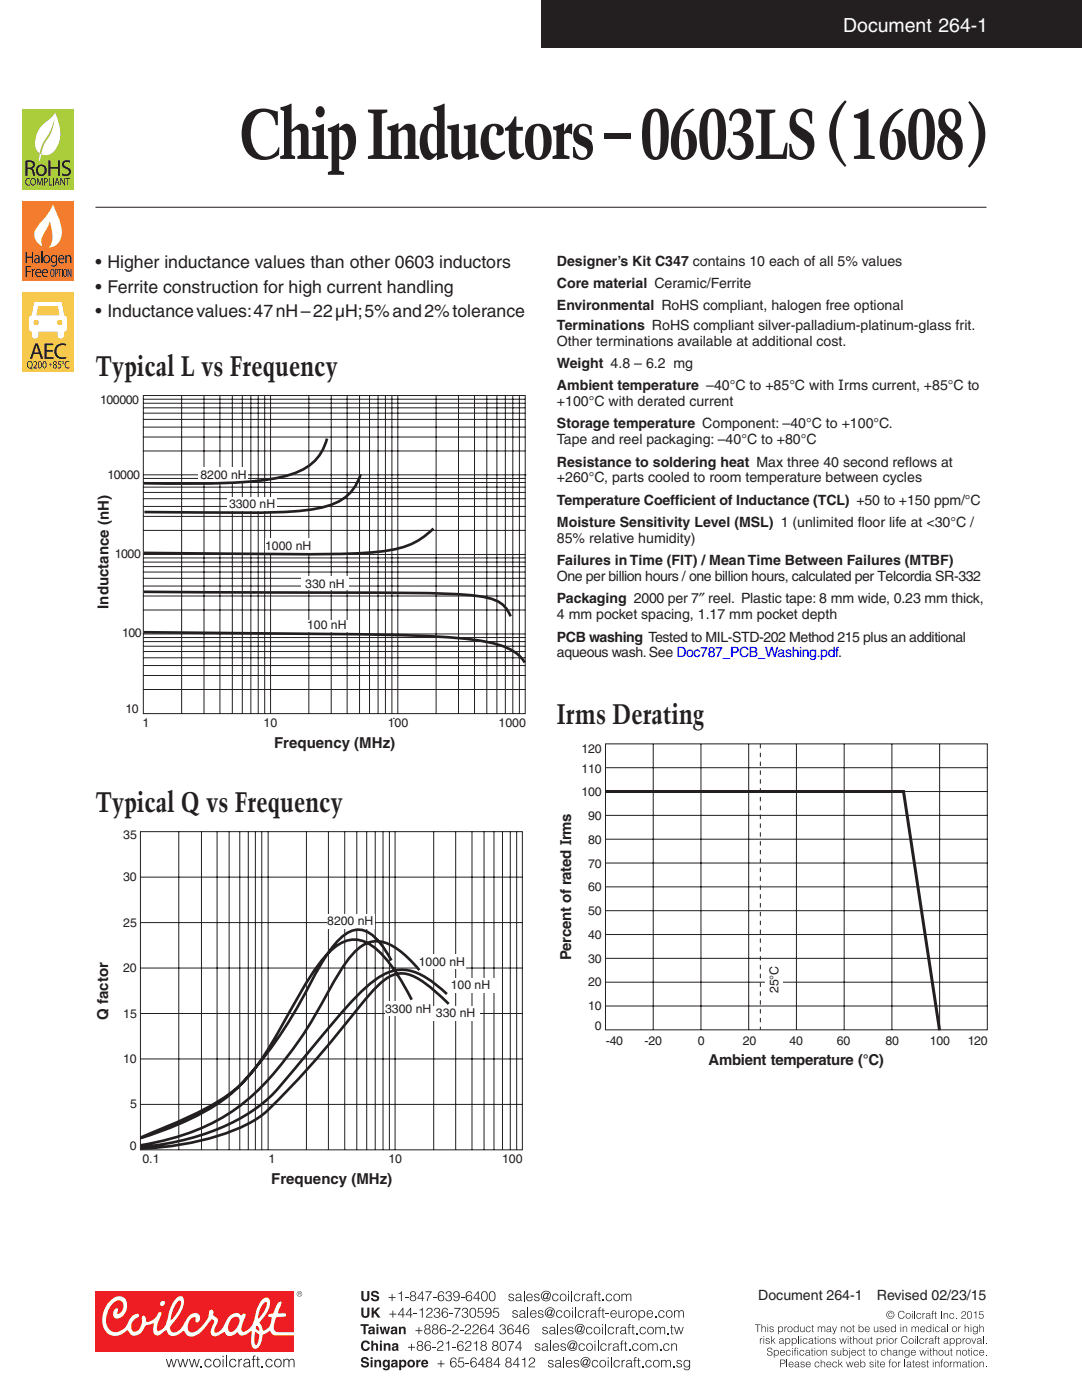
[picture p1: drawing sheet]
<svg xmlns="http://www.w3.org/2000/svg" width="216mm" height="279mm" viewBox="0 0 216 279" stroke-linecap="round" stroke-linejoin="round" font-family="sans-serif">
<defs><g id="words">
<text font-size="14.1" fill="#231f20" x="47.5" y="31.7">Chip Inductors–0603LS (1608)</text>
<g font-size="5.6" fill="#231f20">
<text x="19" y="75">Typical L vs Frequency</text>
<text x="111.1" y="144.5">Irms Derating</text>
<text x="19" y="162.1">Typical Q vs Frequency</text>
</g>
<text font-size="3.9" fill="#fff" x="168.2" y="6.3">Document 264-1</text>
<g font-size="3.5" fill="#231f20">
<text x="19" y="53.5">• Higher inductance values than other 0603 inductors</text>
<text x="19" y="58.4">• Ferrite construction for high current handling</text>
<text x="19" y="63.3">• Inductance values: 47 nH – 22 µH; 5% and 2% tolerance</text>
</g>
<g font-size="3" fill="#231f20">
<text x="21.7" y="121.5" transform="rotate(-90 21.7 121.5)">Inductance (nH)</text>
<text x="54.7" y="149.3">Frequency (MHz)</text>
<text x="114" y="191.6" transform="rotate(-90 114 191.6)">Percent of rated Irms</text>
<text x="21.6" y="203.6" transform="rotate(-90 21.6 203.6)">Q factor</text>
<text x="141.4" y="212.5">Ambient temperature (°C)</text>
<text x="54.1" y="236.4">Frequency (MHz)</text>
</g>
<g font-size="2.8" fill="#231f20">
<text x="111.1" y="53">Designer’s Kit C347 contains 10 each of all 5% values</text>
<text x="111.1" y="57.4">Core material Ceramic/Ferrite</text>
<text x="111.1" y="61.9">Environmental RoHS compliant, halogen free optional</text>
<text x="111.1" y="65.8">Terminations RoHS compliant silver-palladium-platinum-glass frit.</text>
<text x="111.1" y="69">Other terminations available at additional cost.</text>
<text x="111.1" y="73.4">Weight 4.8 – 6.2 mg</text>
<text x="111.1" y="77.9">Ambient temperature –40°C to +85°C with Irms current, +85°C to</text>
<text x="111.1" y="81.1">+100°C with derated current</text>
<text x="111.1" y="85.5">Storage temperature Component: –40°C to +100°C.</text>
<text x="111.1" y="88.7">Tape and reel packaging: –40°C to +80°C</text>
<text x="111.1" y="93.1">Resistance to soldering heat Max three 40 second ref</text>
<text x="180.6" y="93.1">lows at</text>
<text x="111.1" y="96.3">+260°C, parts cooled to room temperature between cycles</text>
<text x="111.1" y="100.7">Temperature Coeff</text>
<text x="134.7" y="100.7">icient of Inductance (TCL) +50 to +150 ppm/°C</text>
<text x="111.1" y="105.2">Moisture Sensitivity Level (MSL) 1 (unlimited f</text>
<text x="171.1" y="105.2">loor life at &lt;30°C /</text>
<text x="111.1" y="108.4">85% relative humidity)</text>
<text x="111.1" y="112.8">Failures in Time (FIT) / Mean Time Between Failures (MTBF)</text>
<text x="111.1" y="116">One per billion hours / one billion hours, calculated per Telcordia SR-332</text>
<text x="111.1" y="120.4">Packaging 2000 per 7″ reel. Plastic tape: 8 mm wide, 0.23 mm thick,</text>
<text x="111.1" y="123.6">4 mm pocket spacing, 1.17 mm pocket depth</text>
<text x="111.1" y="128">PCB washing Tested to MIL-STD-202 Method 215 plus an additional</text>
<text x="111.1" y="131.2">aqueous wash. See Doc787_PCB_Washing.pdf.</text>
<text x="151.3" y="259.4">Document 264-1</text>
<text x="175" y="259.4">Revised 02/23/15</text>
</g>
<g font-size="2.5" fill="#231f20">
<text x="20" y="80.6">100000</text>
<text x="21.4" y="95.6">10000</text>
<text x="22.9" y="111.4">1000</text>
<text x="24.3" y="127.2">100</text>
<text x="25" y="142.3">10</text>
<text x="28.4" y="145.1">1</text>
<text x="52.6" y="145.1">10</text>
<text x="77.4" y="145.1">100</text>
<text x="99.5" y="145.1">1000</text>
<text x="116.1" y="150.2">120</text>
<text x="116.1" y="154.2">110</text>
<text x="116.1" y="158.9">100</text>
<text x="24.6" y="167.4">35</text>
<text x="117.4" y="163.7">90</text>
<text x="117.4" y="168.4">80</text>
<text x="117.4" y="173.1">70</text>
<text x="24.6" y="175.8">30</text>
<text x="117.4" y="177.9">60</text>
<text x="24.6" y="184.9">25</text>
<text x="117.4" y="182.6">50</text>
<text x="117.4" y="187.4">40</text>
<text x="24.6" y="194">20</text>
<text x="117.4" y="192.1">30</text>
<text x="117.4" y="196.8">20</text>
<text x="24.6" y="203.1">15</text>
<text x="117.4" y="201.6">10</text>
<text x="155.3" y="198.2" transform="rotate(-90 155.3 198.2)">25°C</text>
<text x="118.7" y="205.5">0</text>
<text x="120.9" y="208.5">-40</text>
<text x="128.6" y="208.5">-20</text>
<text x="139.2" y="208.5">0</text>
<text x="148.2" y="208.5">20</text>
<text x="157.6" y="208.5">40</text>
<text x="167" y="208.5">60</text>
<text x="176.7" y="208.5">80</text>
<text x="185.5" y="208.5">100</text>
<text x="193.1" y="208.5">120</text>
<text x="24.6" y="212.2">10</text>
<text x="25.9" y="221.2">5</text>
<text x="25.9" y="229.6">0</text>
<text x="28.4" y="232.1">0.1</text>
<text x="53.6" y="232.1">1</text>
<text x="77.5" y="232.1">10</text>
<text x="100.2" y="232.1">100</text>
</g>
<g font-size="2.4" fill="#231f20">
<text x="40" y="95.5">8200 nH</text>
<text x="45.7" y="101.5">3300 nH</text>
<text x="52.9" y="109.8">1000 nH</text>
<text x="60.9" y="117.4">330 nH</text>
<text x="61.3" y="125.6">100 nH</text>
<text x="65.3" y="184.7">8200 nH</text>
<text x="83.6" y="192.7">1000 nH</text>
<text x="90" y="197.4">100 nH</text>
<text x="76.9" y="202.1">3300 nH</text>
<text x="87" y="202.9">330 nH</text>
</g>
</g></defs>
<path d="M107.9 -.1h108v9.6h-108z" fill-rule="evenodd" fill="#231f20"/>
<path d="M19 254.3h177.8v19.5h-177.8z" fill="#fff"/>
<path d="M19 257.7h39.8v12h-39.8z" fill="#ee1d23"/>
<path d="M50.9 265.8l-.2 1.4a.99 .99 0 0 0 .4 1.2 2.43 2.43 0 0 0 .6-2.1zM51.1 264.6v.2a.72 .72 0 0 0 .6 .8 .75 .75 0 0 0-.6-1zM52.6 260.1a4.8 4.8 0 0 0-1.1 3.1 4.7 4.7 0 0 0 1.7-3.3l-.2-.1zM35.5 259.7a6.5 6.5 0 0 0-1.4 3.8l.6-.6 .8-1.1a3.4 3.4 0 0 0 .6-2.1l-.3-.1zM46.3 263.1a1.92 1.92 0 0 0-.4 2.7h.1a2.38 2.38 0 0 0 1.7-2.7l-.3-.3h-.4zM32.1 259.8a.48 .48 0 0 0 0 .8 .48 .48 0 0 0 .8-.4l-.1-.5-.4-.1zM22 259.6a1.93 1.93 0 0 1 3.1-.2 2.75 2.75 0 0 1-1.6 3.7 1.04 1.04 0 0 1-1-.8 1.04 1.04 0 0 1 .7-1.2l.3 .1 .1 .2-.2 .8a1.45 1.45 0 0 0 1.2-1.1 1.45 1.45 0 0 0-.6-1.6h-.6a4.4 4.4 0 0 0-1.9 5.4 1.85 1.85 0 0 0 2.9 .5 3.9 3.9 0 0 0 1.6-2.3l.3-.4 .8-.5h.4l.2 .2a.55 .55 0 0 1-.5 .7 1.65 1.65 0 0 0-.5 2.7l.5-.1a2.61 2.61 0 0 0 1.1-2.8 .42 .42 0 0 1 .5-.3 .42 .42 0 0 1 .3 .5 .49 .49 0 0 0 .1 .6 .49 .49 0 0 0 .5 .1 2.74 2.74 0 0 0 1.9-1.8l.5-.1a2.71 2.71 0 0 1-.6 2.1l-.2 .7a.62 .62 0 0 0 .4 1 3.1 3.1 0 0 0 1.8-3 5.8 5.8 0 0 1 2.2-4h.4l.4 .1a3.7 3.7 0 0 1-.6 3.4l-2 2.7 .2 .7a.69 .69 0 0 0 .8 .3 4.6 4.6 0 0 0 2.4-2.7 1.56 1.56 0 0 1 2.4-.8 .83 .83 0 0 1 .2 .9 .83 .83 0 0 1-.8 .6l-.1-.2v-.8a1.22 1.22 0 0 0-1.4 1.2l-.1 .8a.91 .91 0 0 0 .7 1 4.9 4.9 0 0 0 3-2.4l.4-.8 .2-1 .2-.3h.4a.83 .83 0 0 1 .1 1l.5 .4a.84 .84 0 0 1 .3 1.4l-.6 1.3 .2 .4 .3 .1a3.3 3.3 0 0 0 1.9-2.4 1.96 1.96 0 0 1 2.7-1.4l.4 .3 .4-.3h.3l.1 .1-.1 .4a4.4 4.4 0 0 0-.6 2.9 .48 .48 0 0 0 .8 0 3.9 3.9 0 0 0 1.9-3.2 5.1 5.1 0 0 1 1.8-3.4 .81 .81 0 0 1 1.1 .9 6.2 6.2 0 0 1-2.1 4l.7 1.7a2.31 2.31 0 0 0 1.7-2.4v-.3l-.7-.1 .1-.4 .4-.2a.63 .63 0 0 0 .8-.7l.6-1.4 .7-.3a3.4 3.4 0 0 1-.6 2.1v.2h1.4l.2 .3-.1 .3-1.4 .1a.76 .76 0 0 0-.8 .9 1.84 1.84 0 0 0 .3 2.1l3.7 .1v.6h-3.9l-.7-.3-.3-.6-1.4 .7-.3 1.3a1.96 1.96 0 0 1-1.2 1.6l-.4-.1a4.6 4.6 0 0 1-.4-3.4v-.1l-.3 .1a1.72 1.72 0 0 1-2.2 .6l-.3-.4a1.9 1.9 0 0 1-2.2 .5l-.4-.6-1.1 .6a1.03 1.03 0 0 1-1.6-.2v-.8l.6-1.6v-.3l-.5-.2-.4 .5a5.7 5.7 0 0 1-3.7 3 1.56 1.56 0 0 1-1.4-1.2 3.4 3.4 0 0 1-2.7 1l-.4-.3-.4-.9-1.2 .9a.91 .91 0 0 1-1.1 0 .91 .91 0 0 1-.3-1l.1-1.2-1.6 .4a3.3 3.3 0 0 1-2.3 2.1 1.1 1.1 0 0 1-1.1-.8l-.4-.3-.3 .3a2.64 2.64 0 0 1-2.9 .6 2.64 2.64 0 0 1-1.7-2.3 5.4 5.4 0 0 1 1.6-4.5z" fill-rule="evenodd" fill="#fff"/>
<g fill="#231f20">
<path d="M33.1 271.2h.2l.4 1.4 .4-1.4h.2l.4 1.4 .4-1.4h.2l-.5 1.7h-.2l-.4-1.4-.4 1.4h-.2z" fill-rule="evenodd"/>
<path d="M35.4 271.2h.2l.4 1.4 .4-1.4h.2l.4 1.4 .4-1.4h.2l-.6 1.7h-.2l-.3-1.4-.4 1.4h-.2z" fill-rule="evenodd"/>
<path d="M37.7 271.2h.2l.4 1.4 .4-1.4h.2l.3 1.4 .5-1.4h.2l-.6 1.7h-.2l-.3-1.4-.4 1.4h-.2z" fill-rule="evenodd"/>
<path d="M40.1 272.6h.2v.3h-.2z" fill-rule="evenodd"/>
<path d="M41 271.4a.7 .7 0 0 1 .7-.2 .7 .7 0 0 1 .5 .5h-.2a.58 .58 0 0 0-.8-.3 .58 .58 0 0 0-.2 .9 .52 .52 0 0 0 .5 .4 .52 .52 0 0 0 .5-.4h.2a.78 .78 0 0 1-1 .5 .78 .78 0 0 1-.4-1.1z" fill-rule="evenodd"/>
<path d="M42.7 271.4a.82 .82 0 0 0 .1 1.3 .82 .82 0 0 0 1.2-.3 .81 .81 0 0 0-.2-1.1 .81 .81 0 0 0-1.1 .1zM42.8 271.6a.64 .64 0 0 1 1.1 .4 .64 .64 0 0 1-.9 .7 .81 .81 0 0 1-.2-1.1z" fill-rule="evenodd"/>
<path d="M44.4 271.2v1.7h.2v-1.7zM44.4 270.6v.3h.2v-.3z" fill-rule="evenodd"/>
</g>
<path d="M45.2 270.6v2.3" fill="none" stroke="#231f20" stroke-width=".2"/>
<g fill="#231f20">
<path d="M45.9 271.4a.7 .7 0 0 1 .7-.2 .7 .7 0 0 1 .6 .5h-.2a.58 .58 0 0 0-.9-.3 .58 .58 0 0 0-.1 .9 .52 .52 0 0 0 .5 .4 .52 .52 0 0 0 .5-.4h.2a.78 .78 0 0 1-1.1 .5 .78 .78 0 0 1-.3-1.1z" fill-rule="evenodd"/>
<path d="M47.6 271.2h.2v.3l.3-.3h.2v.2a.55 .55 0 0 0-.5 .6v.9h-.2z" fill-rule="evenodd"/>
<path d="M48.8 272.2l.9-.2a.53 .53 0 0 1-.3 .7 .53 .53 0 0 1-.7-.3zM48.8 271.3l-.2 .4h.2a.44 .44 0 0 1 .5-.4 .44 .44 0 0 1 .4 .5l-.3 .1a.62 .62 0 0 0-.6 .2 .62 .62 0 0 0-.2 .6 .73 .73 0 0 0 1.1-.1l.2 .3 .2-.1-.2-.2v-.9a.64 .64 0 0 0-1.1-.4z" fill-rule="evenodd"/>
<path d="M50.6 270.6l.4-.1-.3 .5v.2h.3v.2h-.3v1.5h-.2v-1.5h-.3v-.2h.3z" fill-rule="evenodd"/>
<path d="M51.3 270.8h.2v.4h.3v.2h-.3l.1 1.3h.2v.2l-.4-.1-.1-1.4h-.2v-.2h.2z" fill-rule="evenodd"/>
<path d="M52.2 272.6h.3v.3h-.3z" fill-rule="evenodd"/>
<path d="M53.1 271.4a.7 .7 0 0 1 .8-.2 .7 .7 0 0 1 .5 .5h-.2a.58 .58 0 0 0-.8-.3 .58 .58 0 0 0-.2 .9 .52 .52 0 0 0 .5 .4 .52 .52 0 0 0 .5-.4h.2a.78 .78 0 0 1-1 .5 .78 .78 0 0 1-.4-1.1z" fill-rule="evenodd"/>
<path d="M54.9 271.4a.82 .82 0 0 0 0 1.3 .82 .82 0 0 0 1.3-.3 .81 .81 0 0 0-.3-1.1 .81 .81 0 0 0-1 .1zM55 271.6a.64 .64 0 0 1 1 .4 .64 .64 0 0 1-.8 .7 .81 .81 0 0 1-.2-1.1z" fill-rule="evenodd"/>
<path d="M56.5 271.2h.2v.3a.55 .55 0 0 1 .5-.3 .55 .55 0 0 1 .5 .3 .55 .55 0 0 1 .7-.3 .55 .55 0 0 1 .4 .6v1.1h-.2v-1.2a.44 .44 0 0 0-.6-.3 .44 .44 0 0 0-.2 .6v.9h-.2v-1.2a.44 .44 0 0 0-.6-.3 .44 .44 0 0 0-.3 .6v.9h-.2z" fill-rule="evenodd"/>
<path d="M59.2 258.2a.55 .55 0 0 0 1.1 0 .55 .55 0 0 0-1.1 0zM59.3 258.2a.48 .48 0 0 1 .9 0 .48 .48 0 0 1-.9 0zM59.5 257.9v.6l.1-.2 .4 .2-.2-.2 .2-.3zM59.6 258l.3 .1-.3 .1z" fill-rule="evenodd"/>
</g>
<g fill="#231f20">
<path d="M72.1 257.7h.4v1.4l.2 .2a.39 .39 0 0 0 .6-.3v-1.3h.4v1.3a.81 .81 0 0 1-.8 .7 .81 .81 0 0 1-.8-.7z"/>
<path d="M74.2 257.8a.82 .82 0 0 1 .8-.2 .82 .82 0 0 1 .6 .6h-.4a.35 .35 0 0 0-.4-.3 .35 .35 0 0 0-.3 .4l.6 .2a.64 .64 0 0 1 .5 .9 .64 .64 0 0 1-.9 .3l-.6-.4-.1-.3h.4a.4 .4 0 0 0 .4 .4 .4 .4 0 0 0 .4-.4l-.3-.1a.66 .66 0 0 1-.7-.3 .66 .66 0 0 1 0-.8z"/>
<path d="M72.1 261h.4v1.4l.2 .2a.39 .39 0 0 0 .6-.3v-1.3h.4v1.3a.81 .81 0 0 1-.8 .7 .81 .81 0 0 1-.8-.7z"/>
<path d="M74.2 261h.4v.8l.7-.8h.6l-.8 .8 .8 1.2h-.5l-.6-.9-.2 .2v.7h-.4z"/>
<path d="M71.9 264.3h1.7v.3h-.6v1.7h-.5v-1.7h-.6z"/>
<path d="M75.7 264.8h.4l.3 1 .2-1h.4l.2 1 .2-1h.4l-.4 1.5h-.4l-.2-1.1-.3 1.1h-.4z"/>
<path d="M79.6 264.8h.4v.2a.52 .52 0 0 1 .5-.2 .52 .52 0 0 1 .4 .4v1.1h-.3l-.2-1.2a.31 .31 0 0 0-.4 .3v.9h-.4z"/>
<path d="M72.3 267.8a.88 .88 0 0 1 .9-.3 .88 .88 0 0 1 .6 .7h-.4a.5 .5 0 0 0-.7-.3 .5 .5 0 0 0-.3 .7 .49 .49 0 0 0 .4 .6 .49 .49 0 0 0 .6-.3h.4a.94 .94 0 0 1-1.2 .7 .94 .94 0 0 1-.5-1.3z"/>
<path d="M74.1 267.6h.4v.7l.3-.2a.49 .49 0 0 1 .6 .4v1.1h-.4l-.1-1.2a.31 .31 0 0 0-.4 .3v.9h-.4z"/>
<path d="M76.6 268.1h.3v.2a.52 .52 0 0 1 .6-.2 .52 .52 0 0 1 .4 .4v1.1h-.4l-.1-1.2a.31 .31 0 0 0-.4 .3v.9h-.4z"/>
<path d="M72.2 271a.82 .82 0 0 1 .8-.2 .82 .82 0 0 1 .6 .7h-.4a.35 .35 0 0 0-.4-.3 .35 .35 0 0 0-.3 .4l.6 .1a.64 .64 0 0 1 .5 .9 .64 .64 0 0 1-.9 .3l-.6-.4-.1-.2h.4a.4 .4 0 0 0 .4 .3 .4 .4 0 0 0 .4-.4l-.3-.1a.66 .66 0 0 1-.7-.3 .66 .66 0 0 1 0-.8z"/>
<path d="M74.7 271.4h.4v.2a.52 .52 0 0 1 .6-.2 .52 .52 0 0 1 .4 .5v1h-.4l-.1-1.2a.31 .31 0 0 0-.5 .3v.9h-.4z"/>
<path d="M83.1 271.4h.3v.2l.2-.2h.3v.4h-.3l-.1 .2v.9h-.4z"/>
<path d="M77.5 258.9h.7v-.6h.1v.6h.6v.1h-.6v.7h-.1v-.7h-.7z"/>
<path d="M79.5 258.1l.4-.1 .3-.3v2h-.2v-1.5h-.5z"/>
<path d="M80.8 258.8h.7v.2h-.7z"/>
<path d="M84.9 257.7h1.2l-.6 1.2-.1 .8h-.2l.1-.6 .6-1.2h-1z"/>
<path d="M86.4 258.8h.7v.2h-.7z"/>
<path d="M89.1 257.8a.54 .54 0 0 1 .8 0 .54 .54 0 0 1-.1 .8 .64 .64 0 0 1 0 1.1 .64 .64 0 0 1-.9-.6h.1a.47 .47 0 0 0 .5 .5 .47 .47 0 0 0 .5-.5 .47 .47 0 0 0-.6-.4v-.1a.41 .41 0 0 0 .5-.4 .41 .41 0 0 0-.4-.4 .41 .41 0 0 0-.4 .5h-.2z"/>
<path d="M92 258.8h.7v.2h-.7z"/>
<path d="M101.6 258.3a.58 .58 0 0 1 .9 .3h-.1a.33 .33 0 0 0-.4-.4 .33 .33 0 0 0-.2 .6h.1a.49 .49 0 0 1 .7 .6 .49 .49 0 0 1-.8 .3l-.3-.3-.1-.2h.2a.36 .36 0 0 0 .4 .4 .36 .36 0 0 0 .3-.5l-.5-.1a.38 .38 0 0 1-.3-.3 .38 .38 0 0 1 .1-.4z"/>
<path d="M73.7 264.9l-.2 .4h.4a.21 .21 0 0 1 .2-.3 .21 .21 0 0 1 .1 .3l-.3 .1a.48 .48 0 0 0-.3 .8 .48 .48 0 0 0 .8-.1v.2h.4v-1.1a.69 .69 0 0 0-1.1-.3zM73.9 265.7l.5-.2v.2a.26 .26 0 0 1-.3 .4 .26 .26 0 0 1-.2-.4z"/>
<path d="M75.1 264.8v1.5h.4v-1.5zM75.1 264.2v.4h.4v-.4z"/>
<path d="M78.2 264.9l-.2 .4h.4a.21 .21 0 0 1 .2-.3 .21 .21 0 0 1 .1 .3l-.3 .1a.48 .48 0 0 0-.3 .8 .48 .48 0 0 0 .8-.1v.2h.4v-1.1a.69 .69 0 0 0-1.1-.3zM78.4 265.7l.5-.2v.2a.26 .26 0 0 1-.3 .4 .26 .26 0 0 1-.2-.4z"/>
<path d="M75.8 268.1v1.5h.4v-1.5zM75.8 267.6v.3h.4v-.3z"/>
<path d="M78.4 268.2l-.2 .4h.4a.21 .21 0 0 1 .2-.3 .22 .22 0 0 1 .2 .4h-.4a.48 .48 0 0 0-.3 .8 .48 .48 0 0 0 .8-.1v.2h.5l-.1-1.1a.69 .69 0 0 0-1.1-.3zM78.6 269l.5-.2v.2a.26 .26 0 0 1-.3 .4 .26 .26 0 0 1-.2-.4z"/>
<path d="M73.9 271.4v1.5h.4v-1.5zM73.9 270.9v.3h.4v-.3z"/>
<path d="M76.5 271.5a.73 .73 0 0 0-.1 1 .73 .73 0 0 0 .9 .3l.1-.1a.36 .36 0 0 1-.1 .4 .36 .36 0 0 1-.5 0l-.4-.1a.73 .73 0 0 0 .8 .5 .73 .73 0 0 0 .6-.7v-1.4h-.4v.2l-.3-.2zM76.8 271.8a.37 .37 0 0 1 .6 .3 .37 .37 0 0 1-.6 .3z"/>
<path d="M78.2 271.5l-.1 .4h.3a.21 .21 0 0 1 .3-.3 .21 .21 0 0 1 .1 .4h-.4a.48 .48 0 0 0-.3 .8 .48 .48 0 0 0 .8-.1l.1 .2h.4l-.1-1.1a.69 .69 0 0 0-1.1-.3zM78.4 272.3l.5-.1v.1a.26 .26 0 0 1-.2 .4 .26 .26 0 0 1-.3-.4z"/>
<path d="M80.1 271.8a.39 .39 0 0 1 .6 .3 .39 .39 0 0 1-.6 .4zM79.7 271.4v2.1h.3v-.8a.64 .64 0 0 0 .9 .1 .64 .64 0 0 0 .2-.9 .57 .57 0 0 0-.4-.5 .57 .57 0 0 0-.7 .2v-.2z"/>
<path d="M81.2 272.1a.8 .8 0 0 0 1.6 0 .8 .8 0 0 0-1.6 0zM81.8 271.8a.39 .39 0 0 1 .5 .1 .39 .39 0 0 1 0 .5 .39 .39 0 0 1-.6 0z"/>
<path d="M84.3 271.5a.77 .77 0 0 0-.1 1.2 .77 .77 0 0 0 1.2-.3h-.4a.32 .32 0 0 1-.4 .2 .32 .32 0 0 1-.2-.4h1a.73 .73 0 0 0-.3-.7 .73 .73 0 0 0-.8 0zM84.5 271.8l.4-.1 .1 .3h-.6z"/>
<path d="M82 259.1a.45 .45 0 0 1 .9 0 .45 .45 0 0 1-.9 0zM82 258.2a.4 .4 0 0 1 .8 0 .4 .4 0 0 1-.8 0zM82 257.8l-.2 .5 .3 .3a.59 .59 0 0 0-.2 .9 .59 .59 0 0 0 .9 0 .59 .59 0 0 0-.1-.9 .54 .54 0 0 0 .1-.8 .54 .54 0 0 0-.8 0z"/>
<path d="M84.2 257.7l-.9 1.5h.9v.5h.2v-.5h.2v-.2h-.2v-1.3zM84.2 258v1h-.7z"/>
<path d="M87.6 257.9a1.25 1.25 0 0 0 .3 1.8 .64 .64 0 0 0 .7-.4 .64 .64 0 0 0-.3-.8 .64 .64 0 0 0-.8 .2 .56 .56 0 0 1 .2-.7 .56 .56 0 0 1 .7 .1l.2 .1a.6 .6 0 0 0-1-.3zM87.6 259a.48 .48 0 0 1 .9 0 .48 .48 0 0 1-.9 0z"/>
<path d="M90.6 257.9a.63 .63 0 0 0 0 .9 .63 .63 0 0 0 1-.1 .58 .58 0 0 1-.2 .6 .58 .58 0 0 1-.7 .1l-.2-.2a.67 .67 0 0 0 .8 .5 .67 .67 0 0 0 .4-.9v-.1a.73 .73 0 0 0-.2-.9 .73 .73 0 0 0-.9 .1zM90.5 258.3a.5 .5 0 0 1 1 0 .5 .5 0 0 1-1 0z"/>
<path d="M93.2 257.9a1.25 1.25 0 0 0 .2 1.8 .64 .64 0 0 0 .8-.4 .64 .64 0 0 0-.3-.8 .64 .64 0 0 0-.8 .2 .56 .56 0 0 1 .1-.7 .56 .56 0 0 1 .8 .1l.2 .1a.6 .6 0 0 0-1-.3zM93.1 259a.5 .5 0 0 1 1 0 .5 .5 0 0 1-1 0z"/>
<path d="M95.4 257.7l-1 1.5h.9v.5h.2v-.5h.3v-.2h-.3v-1.3zM95.3 258v1h-.7z"/>
<path d="M96.4 257.9a.6 .6 0 0 1 .7 .2 .6 .6 0 0 1 0 .7 .52 .52 0 0 1-.4 .7 .52 .52 0 0 1-.5-.6zM96.3 257.8a1.31 1.31 0 0 0 .2 1.9 .95 .95 0 0 0 .8-1.5 .63 .63 0 0 0-1-.4z"/>
<path d="M97.9 257.9a.6 .6 0 0 1 .7 .2 .6 .6 0 0 1 .1 .7 .52 .52 0 0 1-.4 .7 .52 .52 0 0 1-.6-.6zM97.8 257.8a1.31 1.31 0 0 0 .3 1.9 .95 .95 0 0 0 .7-1.5 .63 .63 0 0 0-1-.4z"/>
<path d="M103.1 259.1l.7-.2a.45 .45 0 0 1-.2 .6 .45 .45 0 0 1-.5-.1zM103 258.3l-.1 .3h.2a.38 .38 0 0 1 .4-.4 .38 .38 0 0 1 .3 .6h-.2a.53 .53 0 0 0-.6 .1 .53 .53 0 0 0 0 .7 .67 .67 0 0 0 .9-.1v.2l.3-.1-.2-.1v-.9a.57 .57 0 0 0-.4-.4 .57 .57 0 0 0-.6 .1z"/>
</g>
<path d="M104.6 257.6v2.1" fill="none" stroke="#231f20" stroke-width=".2"/>
<g fill="#231f20">
<path d="M106.7 258.3a.58 .58 0 0 1 .9 .3h-.1a.33 .33 0 0 0-.4-.4 .33 .33 0 0 0-.2 .6h.2a.49 .49 0 0 1 .6 .6 .49 .49 0 0 1-.8 .3l-.3-.3-.1-.2h.2a.36 .36 0 0 0 .4 .4 .36 .36 0 0 0 .3-.5l-.4-.1a.38 .38 0 0 1-.4-.3 .38 .38 0 0 1 .1-.4z"/>
<path d="M110.4 258.3a.61 .61 0 0 1 1 .4h-.1a.55 .55 0 0 0-.9-.1 .55 .55 0 0 0 .1 .8 .45 .45 0 0 0 .5 .1 .45 .45 0 0 0 .3-.3h.2a.71 .71 0 0 1-1.2 .3 .71 .71 0 0 1 .1-1.2z"/>
<path d="M105.3 258.5a.46 .46 0 0 1 .6-.1 .46 .46 0 0 1 .2 .4h-.9zM105.2 258.4a.72 .72 0 0 0 0 1.1 .72 .72 0 0 0 1-.2l.1-.1h-.2a.48 .48 0 0 1-.6 .3 .48 .48 0 0 1-.3-.5h1.1a.65 .65 0 0 0-.3-.8 .65 .65 0 0 0-.8 .2z"/>
<path d="M108.2 257.9a1.05 1.05 0 0 0 .1 1.6 1.05 1.05 0 0 0 1.6-.3h-.2a.89 .89 0 0 1-1.3 .2 .89 .89 0 0 1 0-1.4 .89 .89 0 0 1 1.3 .2v.6l-.4 .3-.1-.1 .4-.9-.3 .1a.62 .62 0 0 0-.9 .2 .62 .62 0 0 0 .3 .9l.3-.1a.8 .8 0 0 0 1-.7 .8 .8 0 0 0-.9-.9h-.5zM108.8 258.3l.1-.1a.48 .48 0 0 1 .3 .5 .48 .48 0 0 1-.4 .4l-.3-.2z"/>
<path d="M111.6 259a.75 .75 0 0 0 1.5 0 .75 .75 0 0 0-1.5 0zM112.1 258.4a.55 .55 0 0 1 .8 .6 .55 .55 0 0 1-.9 .4l-.1-.6z"/>
<path d="M113.4 258.2v1.5h.1v-1.5zM113.4 257.6v.3h.1v-.3z"/>
</g>
<path d="M114.1 257.6v2.1" fill="none" stroke="#231f20" stroke-width=".2"/>
<g fill="#231f20">
<path d="M114.8 258.3a.61 .61 0 0 1 1 .4h-.2a.55 .55 0 0 0-.8-.1 .55 .55 0 0 0 .1 .8 .45 .45 0 0 0 .4 .1 .45 .45 0 0 0 .3-.3h.2a.71 .71 0 0 1-1.1 .3 .71 .71 0 0 1 .1-1.2z"/>
<path d="M116.1 258.2h.2v.3l.3-.3h.2v.2a.48 .48 0 0 0-.5 .5v.8h-.2z"/>
<path d="M118.7 257.7l.4-.1v.2l-.3 .1v.3h.3v.2h-.3v1.3h-.1v-1.3h-.2v-.2h.2z"/>
<path d="M119.4 257.8h.2v.4h.3v.2h-.3v1.1h.3l-.1 .2-.3-.1-.1-1.2h-.2v-.2h.2z"/>
<path d="M120.2 259.4h.2v.3h-.2z"/>
<path d="M121.1 258.3a.61 .61 0 0 1 1 .4h-.1a.55 .55 0 0 0-.9-.1 .55 .55 0 0 0 .1 .8 .45 .45 0 0 0 .5 .1 .45 .45 0 0 0 .3-.3h.1a.71 .71 0 0 1-1.1 .3 .71 .71 0 0 1 .1-1.2z"/>
<path d="M124 258.2h.2v.2l.2-.2h.5a.24 .24 0 0 0 .2 .2 .24 .24 0 0 0 .2-.2 .46 .46 0 0 1 .5 .1 .46 .46 0 0 1 .2 .4v1h-.2v-1a.38 .38 0 0 0-.5-.3 .38 .38 0 0 0-.2 .5v.8h-.2v-1a.38 .38 0 0 0-.5-.3 .38 .38 0 0 0-.2 .5v.8h-.2z"/>
<path d="M78.3 261.6h.2v.6h.6v.1h-.6v.7h-.2v-.7h-.6v-.1h.6z"/>
<path d="M82.5 262.1h.7v.2h-.7z"/>
<path d="M83.7 261.4l.3-.1 .4-.3v2h-.2v-1.5h-.5z"/>
<path d="M85.3 261.2a.64 .64 0 0 1 1 .2 .64 .64 0 0 1-.6 .9l-.5 .5h1.1v.2h-1.3a1.96 1.96 0 0 1 1.1-1.3 .43 .43 0 0 0-.4-.6 .43 .43 0 0 0-.4 .5h-.2z"/>
<path d="M86.8 261.1a.54 .54 0 0 1 .8 0 .54 .54 0 0 1-.1 .8 .64 .64 0 0 1-.1 1.1 .64 .64 0 0 1-.9-.6h.2a.47 .47 0 0 0 .5 .5 .47 .47 0 0 0 .4-.5 .47 .47 0 0 0-.5-.4v-.1a.41 .41 0 0 0 .5-.4 .41 .41 0 0 0-.4-.4 .41 .41 0 0 0-.4 .5h-.2z"/>
<path d="M89.6 262.1h.8v.2h-.8z"/>
<path d="M90.6 261h1.3l-.6 1.2-.2 .8h-.2l.1-.6 .7-1.2h-1.1z"/>
<path d="M92.4 261.1a.54 .54 0 0 1 .8 0 .54 .54 0 0 1-.1 .8 .64 .64 0 0 1-.1 1.1 .64 .64 0 0 1-.9-.6h.2a.47 .47 0 0 0 .4 .5 .47 .47 0 0 0 .5-.5 .47 .47 0 0 0-.6-.4v-.1a.41 .41 0 0 0 .6-.4 .41 .41 0 0 0-.5-.4 .41 .41 0 0 0-.3 .5h-.2z"/>
<path d="M95.4 261h1v.2h-.8l-.1 .6a.66 .66 0 0 1 .9 .3 .66 .66 0 0 1-.3 .9 .66 .66 0 0 1-.9-.5h.2a.5 .5 0 0 0 .7 .2 .5 .5 0 0 0 .1-.8 .5 .5 0 0 0-.8 .2l-.1-.1z"/>
<path d="M98.5 261h1v.2h-.8l-.1 .6a.66 .66 0 0 1 .9 .3 .66 .66 0 0 1-.3 .9 .66 .66 0 0 1-.9-.5h.2a.5 .5 0 0 0 .7 .2 .5 .5 0 0 0 .1-.8 .5 .5 0 0 0-.8 .2l-.1-.1z"/>
<path d="M102.4 261.6a.58 .58 0 0 1 .9 .3h-.2a.33 .33 0 0 0-.4-.3 .33 .33 0 0 0-.1 .5h.1a.49 .49 0 0 1 .6 .6 .49 .49 0 0 1-.8 .3l-.2-.3-.1-.2h.2a.36 .36 0 0 0 .4 .4 .36 .36 0 0 0 .3-.5l-.5-.1a.38 .38 0 0 1-.3-.3 .38 .38 0 0 1 .1-.4z"/>
<path d="M117.2 259.1l.7-.2a.45 .45 0 0 1-.1 .6 .45 .45 0 0 1-.6-.1zM117.2 258.3l-.1 .3h.1a.38 .38 0 0 1 .5-.4 .38 .38 0 0 1 .2 .6h-.1a.53 .53 0 0 0-.6 .1 .53 .53 0 0 0-.1 .7 .67 .67 0 0 0 .9-.1l.1 .2 .2-.1-.1-.1v-.9a.57 .57 0 0 0-.4-.4 .57 .57 0 0 0-.6 .1z"/>
<path d="M122.3 259a.75 .75 0 0 0 1.5 0 .75 .75 0 0 0-1.5 0zM122.7 258.4a.55 .55 0 0 1 .8 .6 .55 .55 0 0 1-.8 .4l-.1-.6z"/>
<path d="M80.3 261l-.9 1.5h.9v.5h.2v-.5h.3v-.2h-.3v-1.3zM80.3 261.3v1h-.7z"/>
<path d="M81.9 261l-.9 1.5h.9v.5h.1v-.5h.3v-.2h-.3v-1.3zM81.9 261.3v1h-.8z"/>
<path d="M88.4 261.2a1.25 1.25 0 0 0 .2 1.8 .64 .64 0 0 0 .8-.4 .64 .64 0 0 0-.3-.8 .64 .64 0 0 0-.8 .2 .56 .56 0 0 1 .1-.7 .56 .56 0 0 1 .8 .1l.2 .1a.6 .6 0 0 0-1-.3zM88.3 262.4a.5 .5 0 0 1 1 0 .5 .5 0 0 1-1 0z"/>
<path d="M94.1 261.3a.6 .6 0 0 1 .7 .1 .6 .6 0 0 1 0 .7 .52 .52 0 0 1-.4 .7 .52 .52 0 0 1-.5-.6zM93.9 261.1a1.31 1.31 0 0 0 .3 1.9 .95 .95 0 0 0 .8-1.5 .63 .63 0 0 0-1.1-.4z"/>
<path d="M96.9 261.2a.63 .63 0 0 0 .1 .9 .63 .63 0 0 0 .9-.1 .58 .58 0 0 1-.2 .7 .58 .58 0 0 1-.7 0l-.2-.2a.67 .67 0 0 0 .8 .5 .67 .67 0 0 0 .5-.9v-.1a.73 .73 0 0 0-.3-.9 .73 .73 0 0 0-.9 .1zM96.9 261.6a.5 .5 0 0 1 1 0 .5 .5 0 0 1-1 0z"/>
<path d="M103.8 262.4l.8-.2a.45 .45 0 0 1-.2 .6 .45 .45 0 0 1-.6-.1zM103.8 261.7l-.1 .3h.1a.38 .38 0 0 1 .5-.5 .38 .38 0 0 1 .3 .6h-.2a.53 .53 0 0 0-.6 .1 .53 .53 0 0 0 0 .7 .67 .67 0 0 0 .8-.1l.1 .2h.3l-.2-.2v-.9a.57 .57 0 0 0-.4-.4 .57 .57 0 0 0-.6 .2z"/>
</g>
<path d="M105.3 261v2" fill="none" stroke="#231f20" stroke-width=".2"/>
<g fill="#231f20">
<path d="M107.5 261.6a.58 .58 0 0 1 .9 .3h-.1a.33 .33 0 0 0-.4-.3 .33 .33 0 0 0-.2 .5h.1a.49 .49 0 0 1 .7 .6 .49 .49 0 0 1-.9 .3l-.2-.3-.1-.2h.2a.36 .36 0 0 0 .4 .4 .36 .36 0 0 0 .3-.5l-.5-.1a.38 .38 0 0 1-.3-.3 .38 .38 0 0 1 .1-.4z"/>
<path d="M111.2 261.6a.61 .61 0 0 1 1 .4h-.2a.55 .55 0 0 0-.8-.1 .55 .55 0 0 0 .1 .8 .45 .45 0 0 0 .5 .1 .45 .45 0 0 0 .3-.3h.1a.71 .71 0 0 1-1.1 .3 .71 .71 0 0 1 .1-1.2z"/>
<path d="M106.1 261.8a.46 .46 0 0 1 .5-.1 .46 .46 0 0 1 .3 .4h-.9zM105.9 261.7a.72 .72 0 0 0 0 1.1 .72 .72 0 0 0 1.1-.2l.1-.1h-.2a.48 .48 0 0 1-.6 .3 .48 .48 0 0 1-.3-.5h1.1a.65 .65 0 0 0-.4-.8 .65 .65 0 0 0-.8 .2z"/>
<path d="M109 261.2a1.05 1.05 0 0 0 .1 1.6 1.05 1.05 0 0 0 1.6-.3h-.2a.89 .89 0 0 1-1.3 .2 .89 .89 0 0 1 0-1.4 .89 .89 0 0 1 1.3 .2v.6l-.4 .4-.1-.2 .3-.9-.2 .1a.62 .62 0 0 0-.9 .2 .62 .62 0 0 0 .3 .9l.3-.1a.8 .8 0 0 0 1-.7 .8 .8 0 0 0-.9-.9l-.5 .1zM109.6 261.6l.1-.1a.48 .48 0 0 1 .3 .5 .48 .48 0 0 1-.5 .4l-.2-.2z"/>
<path d="M112.4 262.3a.75 .75 0 0 0 1.5 0 .75 .75 0 0 0-1.5 0zM112.8 261.7a.55 .55 0 0 1 .8 .6 .55 .55 0 0 1-.8 .4l-.1-.6z"/>
<path d="M114.1 261.5v1.5h.2v-1.5zM114.1 261v.2h.2v-.2z"/>
</g>
<path d="M114.8 261v2" fill="none" stroke="#231f20" stroke-width=".2"/>
<g fill="#231f20">
<path d="M115.5 261.6a.61 .61 0 0 1 1 .4h-.1a.55 .55 0 0 0-.9-.1 .55 .55 0 0 0 .1 .8 .45 .45 0 0 0 .5 .1 .45 .45 0 0 0 .3-.3h.2a.71 .71 0 0 1-1.1 .3 .71 .71 0 0 1 0-1.2z"/>
<path d="M116.9 261.5h.2v.3l.2-.3h.3v.2a.48 .48 0 0 0-.5 .6v.7h-.2z"/>
<path d="M119.5 261l.4-.1v.2l-.3 .1v.3h.3v.2h-.3v1.3h-.1v-1.3h-.3v-.2h.3z"/>
<path d="M120.2 261.1h.2v.4h.3v.2h-.3v1.1h.3l-.2 .2-.3-.1v-1.2h-.2v-.2h.2z"/>
<path d="M120.8 262.1h.7v.2h-.7z"/>
<path d="M123.4 261.5h.2v1a.42 .42 0 0 0 .5 .3 .42 .42 0 0 0 .3-.5v-.8h.2v1.5h-.2v-.2a.53 .53 0 0 1-.6 .2 .53 .53 0 0 1-.4-.5z"/>
<path d="M125 261.5h.1v.3l.3-.3h.2v.2a.48 .48 0 0 0-.5 .6v.7h-.1z"/>
<path d="M130.7 262.7h.2v.3h-.2z"/>
<path d="M131.6 261.6a.61 .61 0 0 1 1 .4h-.2a.55 .55 0 0 0-.8-.1 .55 .55 0 0 0 .1 .8 .45 .45 0 0 0 .5 .1 .45 .45 0 0 0 .3-.3h.1a.71 .71 0 0 1-1.1 .3 .71 .71 0 0 1 .1-1.2z"/>
<path d="M134.5 261.5h.2v.2l.2-.2h.4a.24 .24 0 0 0 .3 .2 .24 .24 0 0 0 .2-.2 .46 .46 0 0 1 .5 .1 .46 .46 0 0 1 .2 .4v1h-.2v-1a.38 .38 0 0 0-.5-.3 .38 .38 0 0 0-.2 .5v.8h-.2v-1a.38 .38 0 0 0-.5-.3 .38 .38 0 0 0-.2 .5v.8h-.2z"/>
<path d="M82.9 265.5h.6v-.6h.2v.6h.6v.2h-.6v.6h-.2v-.6h-.6z"/>
<path d="M89.3 265.5h.7v.1h-.7z"/>
<path d="M90.5 264.5a.64 .64 0 0 1 1 .2 .64 .64 0 0 1-.6 .9l-.5 .5h1.1v.2h-1.3a1.96 1.96 0 0 1 1.1-1.2 .43 .43 0 0 0-.4-.6 .43 .43 0 0 0-.4 .4h-.2z"/>
<path d="M91.7 265.5h.8v.1h-.8z"/>
<path d="M92.9 264.5a.64 .64 0 0 1 1.1 .2 .64 .64 0 0 1-.6 .9l-.5 .5h1.1v.2h-1.3a1.96 1.96 0 0 1 1.1-1.2 .43 .43 0 0 0-.4-.6 .43 .43 0 0 0-.5 .4h-.1z"/>
<path d="M94.5 264.5a.64 .64 0 0 1 1 .2 .64 .64 0 0 1-.5 .9l-.6 .5h1.1v.2h-1.3a1.96 1.96 0 0 1 1.1-1.2 .43 .43 0 0 0-.3-.6 .43 .43 0 0 0-.5 .4h-.2z"/>
<path d="M99.9 264.4a.54 .54 0 0 1 .8 0 .54 .54 0 0 1-.1 .8 .64 .64 0 0 1-.1 1.1 .64 .64 0 0 1-.9-.6h.2a.47 .47 0 0 0 .5 .5 .47 .47 0 0 0 .4-.5 .47 .47 0 0 0-.5-.4v-.1a.41 .41 0 0 0 .5-.4 .41 .41 0 0 0-.4-.4 .41 .41 0 0 0-.4 .5h-.2z"/>
<path d="M108.4 264.9a.58 .58 0 0 1 .9 .3h-.2a.33 .33 0 0 0-.4-.3 .33 .33 0 0 0-.2 .5h.2a.49 .49 0 0 1 .6 .6 .49 .49 0 0 1-.8 .3l-.3-.3v-.2h.2a.36 .36 0 0 0 .4 .4 .36 .36 0 0 0 .3-.5l-.5-.1a.38 .38 0 0 1-.4-.3 .38 .38 0 0 1 .2-.4z"/>
<path d="M118 262.4l.7-.2a.45 .45 0 0 1-.1 .6 .45 .45 0 0 1-.6-.1zM117.9 261.7l-.1 .3h.2a.38 .38 0 0 1 .4-.5 .38 .38 0 0 1 .3 .6h-.1a.53 .53 0 0 0-.7 .1 .53 .53 0 0 0 0 .7 .67 .67 0 0 0 .9-.1l.1 .2h.2l-.2-.2v-.9a.57 .57 0 0 0-.4-.4 .57 .57 0 0 0-.6 .2z"/>
<path d="M122.1 261.8a.46 .46 0 0 1 .5-.1 .46 .46 0 0 1 .3 .4h-.9zM122 261.7a.72 .72 0 0 0-.1 1.1 .72 .72 0 0 0 1.1-.2l.1-.1h-.2a.48 .48 0 0 1-.6 .3 .48 .48 0 0 1-.3-.5h1.1a.65 .65 0 0 0-.3-.8 .65 .65 0 0 0-.8 .2z"/>
<path d="M125.7 262.3a.73 .73 0 0 0 1.4 0 .73 .73 0 0 0-1.4 0zM126.1 261.7a.55 .55 0 0 1 .8 .6 .55 .55 0 0 1-.9 .4l-.1-.6z"/>
<path d="M127.8 261.7a.54 .54 0 0 1 .8 .6 .54 .54 0 0 1-.9 .4l-.1-.6zM127.4 261.5v2h.2v-.8a.69 .69 0 0 0 .9 0 .69 .69 0 0 0 .1-.9 .69 .69 0 0 0-1-.1v-.2z"/>
<path d="M129.3 261.8a.46 .46 0 0 1 .6-.1 .46 .46 0 0 1 .2 .4h-.9zM129.2 261.7a.72 .72 0 0 0 0 1.1 .72 .72 0 0 0 1.1-.2v-.1h-.2a.48 .48 0 0 1-.6 .3 .48 .48 0 0 1-.3-.5h1.1a.65 .65 0 0 0-.3-.8 .65 .65 0 0 0-.8 .2z"/>
<path d="M132.8 262.3a.73 .73 0 0 0 1.4 0 .73 .73 0 0 0-1.4 0zM133.2 261.7a.55 .55 0 0 1 .8 .6 .55 .55 0 0 1-.8 .4l-.1-.6z"/>
<path d="M84.8 265.8a.45 .45 0 0 1 .9 0 .45 .45 0 0 1-.9 0zM84.9 264.8a.37 .37 0 0 1 .7 0 .37 .37 0 0 1-.7 0zM84.9 264.4l-.2 .5 .3 .3a.59 .59 0 0 0-.2 .9 .59 .59 0 0 0 .9 0 .59 .59 0 0 0-.1-.9 .54 .54 0 0 0 .1-.8 .54 .54 0 0 0-.8 0z"/>
<path d="M86.4 265.8a.45 .45 0 0 1 .9 0 .45 .45 0 0 1-.9 0zM86.4 264.8a.4 .4 0 0 1 .8 0 .4 .4 0 0 1-.8 0zM86.4 264.4l-.1 .5 .2 .3a.59 .59 0 0 0-.1 .9 .59 .59 0 0 0 .9 0 .59 .59 0 0 0-.2-.9 .54 .54 0 0 0 .1-.8 .54 .54 0 0 0-.8 0z"/>
<path d="M88 264.5a1.25 1.25 0 0 0 .3 1.8 .64 .64 0 0 0 .7-.4 .64 .64 0 0 0-.3-.8 .64 .64 0 0 0-.8 .2 .56 .56 0 0 1 .2-.7 .56 .56 0 0 1 .7 .1l.2 .1a.6 .6 0 0 0-1-.3zM88 265.7a.48 .48 0 0 1 .9 0 .48 .48 0 0 1-.9 0z"/>
<path d="M96.1 264.5a1.25 1.25 0 0 0 .2 1.8 .64 .64 0 0 0 .8-.4 .64 .64 0 0 0-.3-.8 .64 .64 0 0 0-.8 .2 .56 .56 0 0 1 .1-.7 .56 .56 0 0 1 .8 .1l.2 .1a.6 .6 0 0 0-1-.3zM96 265.7a.5 .5 0 0 1 1 0 .5 .5 0 0 1-1 0z"/>
<path d="M98.2 264.3l-.9 1.5h.9v.5h.2v-.5h.3v-.2h-.3v-1.3zM98.2 264.6v1h-.7z"/>
<path d="M101.5 264.5a1.25 1.25 0 0 0 .2 1.8 .64 .64 0 0 0 .8-.4 .64 .64 0 0 0-.3-.8 .64 .64 0 0 0-.8 .2 .56 .56 0 0 1 .1-.7 .56 .56 0 0 1 .8 .1l.2 .1a.6 .6 0 0 0-1-.3zM101.4 265.7a.5 .5 0 0 1 1 0 .5 .5 0 0 1-1 0z"/>
<path d="M103.7 264.3l-1 1.5h.9v.5h.2v-.5h.3v-.2h-.3v-1.3zM103.6 264.6v1h-.7z"/>
<path d="M104.6 264.5a1.25 1.25 0 0 0 .2 1.8 .64 .64 0 0 0 .8-.4 .64 .64 0 0 0-.3-.8 .64 .64 0 0 0-.8 .2 .56 .56 0 0 1 .1-.7 .56 .56 0 0 1 .8 .1l.2 .1a.6 .6 0 0 0-1-.3zM104.5 265.7a.5 .5 0 0 1 1 0 .5 .5 0 0 1-1 0z"/>
<path d="M109.8 265.7l.7-.2a.45 .45 0 0 1-.1 .6 .45 .45 0 0 1-.6 0zM109.8 265l-.2 .3h.2a.38 .38 0 0 1 .5-.5 .38 .38 0 0 1 .2 .6h-.1a.53 .53 0 0 0-.7 .1 .53 .53 0 0 0 0 .7 .67 .67 0 0 0 .9-.1l.1 .2h.2l-.1-.2v-.9a.57 .57 0 0 0-.4-.4 .57 .57 0 0 0-.6 .2z"/>
</g>
<path d="M111.3 264.3v2" fill="none" stroke="#231f20" stroke-width=".2"/>
<g fill="#231f20">
<path d="M113.5 264.9a.58 .58 0 0 1 .9 .3h-.2a.33 .33 0 0 0-.4-.3 .33 .33 0 0 0-.1 .5h.1a.49 .49 0 0 1 .6 .6 .49 .49 0 0 1-.8 .3l-.3-.3v-.2h.2a.36 .36 0 0 0 .4 .4 .36 .36 0 0 0 .3-.5l-.5-.1a.38 .38 0 0 1-.3-.3 .38 .38 0 0 1 .1-.4z"/>
<path d="M117.2 264.9a.61 .61 0 0 1 1 .4h-.2a.55 .55 0 0 0-.8-.1 .55 .55 0 0 0 .1 .8 .45 .45 0 0 0 .4 .1 .45 .45 0 0 0 .3-.3h.2a.71 .71 0 0 1-1.1 .3 .71 .71 0 0 1 .1-1.2z"/>
<path d="M112.1 265.1a.46 .46 0 0 1 .5-.1 .46 .46 0 0 1 .3 .4h-1zM111.9 265a.72 .72 0 0 0 0 1.1 .72 .72 0 0 0 1.1-.2v-.1h-.2a.48 .48 0 0 1-.5 .3 .48 .48 0 0 1-.4-.5h1.1a.65 .65 0 0 0-.3-.7 .65 .65 0 0 0-.8 .1z"/>
<path d="M115 264.5a1.05 1.05 0 0 0 .1 1.6 1.05 1.05 0 0 0 1.5-.3h-.1a.89 .89 0 0 1-1.4 .2 .89 .89 0 0 1 0-1.4 .89 .89 0 0 1 1.4 .2l-.1 .6-.3 .4-.1-.2 .3-.9-.2 .1a.62 .62 0 0 0-.9 .2 .62 .62 0 0 0 .3 .9l.2-.1a.8 .8 0 0 0 1.1-.7 .8 .8 0 0 0-.9-.9l-.5 .1zM115.5 264.9l.2-.1a.48 .48 0 0 1 .2 .5 .48 .48 0 0 1-.4 .4l-.2-.2z"/>
<path d="M118.4 265.6a.73 .73 0 0 0 1.4 0 .73 .73 0 0 0-1.4 0zM118.8 265a.55 .55 0 0 1 .8 .6 .55 .55 0 0 1-.8 .4l-.2-.6z"/>
<path d="M120.1 264.8v1.5h.2v-1.5zM120.1 264.3v.2h.2v-.2z"/>
</g>
<path d="M120.8 264.3v2" fill="none" stroke="#231f20" stroke-width=".2"/>
<g fill="#231f20">
<path d="M121.5 264.9a.61 .61 0 0 1 1 .4h-.1a.55 .55 0 0 0-.9-.1 .55 .55 0 0 0 .1 .8 .45 .45 0 0 0 .5 .1 .45 .45 0 0 0 .3-.3h.1a.71 .71 0 0 1-1.1 .3 .71 .71 0 0 1 .1-1.2z"/>
<path d="M122.9 264.8h.2v.3l.2-.3h.2v.2a.48 .48 0 0 0-.4 .6v.7h-.2z"/>
<path d="M125.5 264.3l.4-.1v.2l-.3 .1v.3h.3v.2h-.3v1.3h-.2v-1.3h-.2v-.2h.2z"/>
<path d="M126.2 264.4h.2v.4h.2v.2h-.2v1.1h.2l-.1 .2-.3-.1v-1.2h-.2v-.2h.2z"/>
<path d="M127 266h.2v.3h-.2z"/>
<path d="M127.9 264.9a.61 .61 0 0 1 1 .4h-.2a.55 .55 0 0 0-.8-.1 .55 .55 0 0 0 .1 .8 .45 .45 0 0 0 .4 .1 .45 .45 0 0 0 .3-.3h.2a.71 .71 0 0 1-1.1 .3 .71 .71 0 0 1 .1-1.2z"/>
<path d="M130.8 264.8h.1v.2l.3-.2h.4a.24 .24 0 0 0 .3 .2 .24 .24 0 0 0 .2-.2 .46 .46 0 0 1 .5 .1 .46 .46 0 0 1 .1 .5v.9h-.1v-1a.38 .38 0 0 0-.5-.3 .38 .38 0 0 0-.3 .5v.8h-.1v-1a.38 .38 0 0 0-.5-.3 .38 .38 0 0 0-.3 .5v.8h-.1z"/>
<path d="M133.2 266h.2v.3h-.2z"/>
<path d="M133.9 264.4h.2v.4h.3v.2h-.3v1.1h.3l-.1 .2-.3-.1-.1-1.2h-.2v-.2h.2z"/>
<path d="M134.5 264.8h.2l.3 1.3 .4-1.3h.2l.3 1.2 .4-1.2h.1l-.4 1.5h-.2l-.3-1.2-.4 1.2h-.2z"/>
<path d="M82 268.2h.2v.6h.6v.2h-.6v.6h-.2v-.6h-.6v-.2h.6z"/>
<path d="M86.2 268.8h.7v.1h-.7z"/>
<path d="M87.4 267.8a.64 .64 0 0 1 1.1 .2 .64 .64 0 0 1-.6 .9l-.5 .5h1.1v.2h-1.3a1.96 1.96 0 0 1 1.1-1.2 .43 .43 0 0 0-.4-.6 .43 .43 0 0 0-.5 .4h-.2z"/>
<path d="M88.9 268l.4-.1 .3-.3v2h-.2v-1.5h-.5z"/>
<path d="M90.3 268.8h.7v.1h-.7z"/>
<path d="M93 267.8a.64 .64 0 0 1 1 .2 .64 .64 0 0 1-.5 .9l-.5 .5h1.1v.2h-1.3a1.96 1.96 0 0 1 1-1.2 .43 .43 0 0 0-.3-.6 .43 .43 0 0 0-.5 .4h-.2z"/>
<path d="M94.5 268l.4-.1 .3-.3v2h-.2v-1.5h-.5z"/>
<path d="M101.3 267.6h1.3l-.6 1.2-.2 .8h-.2l.1-.6 .7-1.2h-1.1z"/>
<path d="M106.9 268.2a.58 .58 0 0 1 .9 .3h-.2a.33 .33 0 0 0-.4-.3 .33 .33 0 0 0-.1 .5h.1a.49 .49 0 0 1 .6 .6 .49 .49 0 0 1-.8 .3l-.3-.3v-.2h.2a.36 .36 0 0 0 .4 .4 .36 .36 0 0 0 .3-.5l-.5-.1a.38 .38 0 0 1-.3-.3 .38 .38 0 0 1 .1-.4z"/>
<path d="M124 265.7l.7-.2a.45 .45 0 0 1-.2 .6 .45 .45 0 0 1-.5 0zM123.9 265l-.1 .3h.2a.38 .38 0 0 1 .4-.5 .38 .38 0 0 1 .3 .6h-.2a.53 .53 0 0 0-.6 .1 .53 .53 0 0 0 0 .7 .67 .67 0 0 0 .9-.1v.2h.3l-.2-.2v-.9a.57 .57 0 0 0-.4-.4 .57 .57 0 0 0-.6 .2z"/>
<path d="M129.1 265.6a.73 .73 0 0 0 1.4 0 .73 .73 0 0 0-1.4 0zM129.5 265a.55 .55 0 0 1 .8 .6 .55 .55 0 0 1-.9 .4l-.1-.6z"/>
<path d="M83.4 269.1a.45 .45 0 0 1 .9 0 .45 .45 0 0 1-.9 0zM83.4 268.1a.37 .37 0 0 1 .7 0 .37 .37 0 0 1-.7 0zM83.4 267.7l-.2 .5 .3 .3a.59 .59 0 0 0-.2 .9 .59 .59 0 0 0 .9 0 .59 .59 0 0 0-.1-.9 .54 .54 0 0 0 .1-.8 .54 .54 0 0 0-.8 0z"/>
<path d="M85 267.8a1.25 1.25 0 0 0 .2 1.8 .64 .64 0 0 0 .8-.4 .64 .64 0 0 0-.3-.8 .64 .64 0 0 0-.8 .2 .56 .56 0 0 1 .1-.7 .56 .56 0 0 1 .8 .1l.2 .1a.6 .6 0 0 0-1-.3zM84.9 269a.5 .5 0 0 1 1 0 .5 .5 0 0 1-1 0z"/>
<path d="M91.5 267.8a1.25 1.25 0 0 0 .2 1.8 .64 .64 0 0 0 .8-.4 .64 .64 0 0 0-.3-.8 .64 .64 0 0 0-.8 .2 .56 .56 0 0 1 .1-.7 .56 .56 0 0 1 .8 .1l.2 .1a.6 .6 0 0 0-1-.3zM91.4 269a.5 .5 0 0 1 1 0 .5 .5 0 0 1-1 0z"/>
<path d="M96.1 269.1a.45 .45 0 0 1 .9 0 .45 .45 0 0 1-.9 0zM96.1 268.1a.4 .4 0 0 1 .8 0 .4 .4 0 0 1-.8 0zM96.1 267.7l-.2 .5 .3 .3a.59 .59 0 0 0-.2 .9 .59 .59 0 0 0 .9 0 .59 .59 0 0 0-.1-.9 .54 .54 0 0 0 .1-.8 .54 .54 0 0 0-.8 0z"/>
<path d="M98.4 269.1a.45 .45 0 0 1 .9 0 .45 .45 0 0 1-.9 0zM98.4 268.1a.4 .4 0 0 1 .8 0 .4 .4 0 0 1-.8 0zM98.4 267.7l-.1 .5 .2 .3a.59 .59 0 0 0-.1 .9 .59 .59 0 0 0 .9 0 .59 .59 0 0 0-.2-.9 .54 .54 0 0 0 .1-.8 .54 .54 0 0 0-.8 0z"/>
<path d="M100.1 267.9a.6 .6 0 0 1 .7 .1 .6 .6 0 0 1 .1 .7 .52 .52 0 0 1-.5 .8 .52 .52 0 0 1-.5-.7zM100 267.7a1.31 1.31 0 0 0 .2 1.9 .95 .95 0 0 0 .8-1.4 .63 .63 0 0 0-1-.5z"/>
<path d="M103.7 267.6l-.9 1.5h.9v.5h.2v-.5h.3v-.2h-.3v-1.3zM103.7 267.9v1h-.7z"/>
<path d="M108.3 269l.7-.2a.45 .45 0 0 1-.1 .6 .45 .45 0 0 1-.6 0zM108.3 268.3l-.1 .3h.1a.38 .38 0 0 1 .5-.5 .38 .38 0 0 1 .3 .6h-.2a.53 .53 0 0 0-.6 .2 .53 .53 0 0 0-.1 .6 .67 .67 0 0 0 .9-.1l.1 .2h.3l-.2-.2v-.9a.57 .57 0 0 0-.4-.4 .57 .57 0 0 0-.6 .2z"/>
</g>
<path d="M109.8 267.6v2" fill="none" stroke="#231f20" stroke-width=".2"/>
<g fill="#231f20">
<path d="M112 268.2a.58 .58 0 0 1 .9 .3h-.2a.33 .33 0 0 0-.4-.3 .33 .33 0 0 0-.1 .5h.1a.49 .49 0 0 1 .6 .6 .49 .49 0 0 1-.8 .3l-.2-.3-.1-.2h.2a.36 .36 0 0 0 .4 .4 .36 .36 0 0 0 .3-.5l-.5-.1a.38 .38 0 0 1-.3-.3 .38 .38 0 0 1 .1-.4z"/>
<path d="M115.7 268.2a.61 .61 0 0 1 1 .4h-.2a.55 .55 0 0 0-.8-.1 .55 .55 0 0 0 .1 .8 .45 .45 0 0 0 .4 .1 .45 .45 0 0 0 .3-.3h.2a.71 .71 0 0 1-1.1 .3 .71 .71 0 0 1 .1-1.2z"/>
<path d="M110.6 268.4a.46 .46 0 0 1 .5-.1 .46 .46 0 0 1 .3 .4h-1zM110.4 268.3a.72 .72 0 0 0 0 1.1 .72 .72 0 0 0 1.1-.2l.1-.1h-.2a.48 .48 0 0 1-.6 .3 .48 .48 0 0 1-.4-.5h1.2a.65 .65 0 0 0-.4-.7 .65 .65 0 0 0-.8 .1z"/>
<path d="M113.5 267.8a1.05 1.05 0 0 0 .1 1.6 1.05 1.05 0 0 0 1.6-.3h-.2a.89 .89 0 0 1-1.3 .2 .89 .89 0 0 1 0-1.4 .89 .89 0 0 1 1.3 .2l-.1 .6-.3 .4-.1-.2 .3-.9-.2 .1a.62 .62 0 0 0-.9 .2 .62 .62 0 0 0 .3 .9l.3-.1a.8 .8 0 0 0 1-.7 .8 .8 0 0 0-.9-.9l-.5 .1zM114.1 268.2l.1-.1a.48 .48 0 0 1 .3 .5 .48 .48 0 0 1-.5 .4l-.2-.2z"/>
<path d="M116.9 268.9a.73 .73 0 0 0 1.4 0 .73 .73 0 0 0-1.4 0zM117.3 268.3a.55 .55 0 0 1 .8 .6 .55 .55 0 0 1-.8 .4l-.1-.6z"/>
<path d="M118.6 268.1v1.5h.2v-1.5zM118.6 267.6v.2h.2v-.2z"/>
</g>
<path d="M119.3 267.6v2" fill="none" stroke="#231f20" stroke-width=".2"/>
<g fill="#231f20">
<path d="M120 268.2a.61 .61 0 0 1 1 .4h-.1a.55 .55 0 0 0-.9-.1 .55 .55 0 0 0 .1 .8 .45 .45 0 0 0 .5 .1 .45 .45 0 0 0 .3-.3h.2a.71 .71 0 0 1-1.1 .3 .71 .71 0 0 1 0-1.2z"/>
<path d="M121.4 268.1h.2v.3l.2-.3h.3v.2a.48 .48 0 0 0-.5 .6v.7h-.2z"/>
<path d="M124 267.6l.4-.1v.2l-.3 .2v.2h.3v.2h-.3v1.3h-.2v-1.3h-.2v-.2h.2z"/>
<path d="M124.7 267.7h.2v.4h.2v.2h-.2v1.1h.3l-.2 .2-.3-.1v-1.2h-.2v-.2h.2z"/>
<path d="M125.5 269.3h.2v.3h-.2z"/>
<path d="M126.4 268.2a.61 .61 0 0 1 1 .4h-.2a.55 .55 0 0 0-.8-.1 .55 .55 0 0 0 .1 .8 .45 .45 0 0 0 .4 .1 .45 .45 0 0 0 .3-.3h.2a.71 .71 0 0 1-1.1 .3 .71 .71 0 0 1 .1-1.2z"/>
<path d="M129.3 268.1h.1v.2l.3-.2h.4a.24 .24 0 0 0 .3 .2 .24 .24 0 0 0 .2-.2 .46 .46 0 0 1 .5 .1 .46 .46 0 0 1 .1 .5v.9h-.1v-1a.38 .38 0 0 0-.5-.3 .38 .38 0 0 0-.3 .5v.8h-.1v-1a.38 .38 0 0 0-.5-.3 .38 .38 0 0 0-.3 .5v.8h-.1z"/>
<path d="M131.7 269.3h.2v.3h-.2z"/>
<path d="M132.6 268.2a.61 .61 0 0 1 1 .4h-.2a.55 .55 0 0 0-.8-.1 .55 .55 0 0 0 .1 .8 .45 .45 0 0 0 .4 .1 .45 .45 0 0 0 .3-.3h.2a.71 .71 0 0 1-1.1 .3 .71 .71 0 0 1 .1-1.2z"/>
<path d="M133.9 268.1h.2v.2a.53 .53 0 0 1 .6-.2 .53 .53 0 0 1 .4 .5v1h-.2v-1a.42 .42 0 0 0-.5-.3 .42 .42 0 0 0-.3 .5v.8h-.2z"/>
<path d="M87.3 272.1h.6v-.6h.2v.6h.6v.2h-.6v.6h-.2v-.6h-.6z"/>
<path d="M91.6 270.9h.9v.2h-.8l-.1 .6a.66 .66 0 0 1 1 .3 .66 .66 0 0 1-.4 .9 .66 .66 0 0 1-.9-.5h.2a.5 .5 0 0 0 .8 .2 .5 .5 0 0 0 0-.7 .5 .5 0 0 0-.7 .1l-.2-.1z"/>
<path d="M92.9 272.1h.7v.1h-.7z"/>
<path d="M104.1 271.3l.4-.1 .3-.3v2h-.2v-1.5h-.5z"/>
<path d="M105.7 271.1a.64 .64 0 0 1 1 .2 .64 .64 0 0 1-.5 .9l-.5 .5h1.1v.2h-1.3a1.96 1.96 0 0 1 1-1.2 .43 .43 0 0 0-.3-.6 .43 .43 0 0 0-.5 .5h-.2z"/>
<path d="M109.5 271.5a.58 .58 0 0 1 .9 .3h-.1a.33 .33 0 0 0-.4-.3 .33 .33 0 0 0-.2 .5h.1a.49 .49 0 0 1 .7 .6 .49 .49 0 0 1-.8 .3l-.3-.3-.1-.2h.2a.36 .36 0 0 0 .4 .4 .36 .36 0 0 0 .3-.5l-.5-.1a.38 .38 0 0 1-.3-.3 .38 .38 0 0 1 .1-.4z"/>
<path d="M122.5 269l.7-.2a.45 .45 0 0 1-.1 .6 .45 .45 0 0 1-.6 0zM122.4 268.3l-.1 .3h.2a.38 .38 0 0 1 .4-.5 .38 .38 0 0 1 .3 .6h-.1a.53 .53 0 0 0-.7 .2 .53 .53 0 0 0 0 .6 .67 .67 0 0 0 .9-.1l.1 .2h.2l-.2-.2v-.9a.57 .57 0 0 0-.4-.4 .57 .57 0 0 0-.6 .2z"/>
<path d="M127.6 268.9a.73 .73 0 0 0 1.4 0 .73 .73 0 0 0-1.4 0zM128 268.3a.55 .55 0 0 1 .8 .6 .55 .55 0 0 1-.8 .4l-.2-.6z"/>
<path d="M90.1 271.1a1.25 1.25 0 0 0 .2 1.8 .64 .64 0 0 0 .8-.4 .64 .64 0 0 0-.3-.8 .64 .64 0 0 0-.8 .3 .56 .56 0 0 1 .1-.8 .56 .56 0 0 1 .8 .1l.2 .1a.6 .6 0 0 0-1-.3zM90 272.3a.5 .5 0 0 1 1 0 .5 .5 0 0 1-1 0z"/>
<path d="M94.1 271.1a1.25 1.25 0 0 0 .3 1.8 .64 .64 0 0 0 .8-.4 .64 .64 0 0 0-.4-.8 .64 .64 0 0 0-.8 .3 .56 .56 0 0 1 .2-.8 .56 .56 0 0 1 .7 .1l.2 .1a.6 .6 0 0 0-1-.3zM94.1 272.3a.48 .48 0 0 1 .9 0 .48 .48 0 0 1-.9 0z"/>
<path d="M96.3 270.9l-.9 1.5h.9v.5h.1v-.5h.3v-.2h-.3v-1.3zM96.3 271.2v1h-.8z"/>
<path d="M97.1 272.4a.45 .45 0 0 1 .9 0 .45 .45 0 0 1-.9 0zM97.2 271.4a.37 .37 0 0 1 .7 0 .37 .37 0 0 1-.7 0zM97.2 271l-.2 .5 .3 .3a.59 .59 0 0 0-.2 .9 .59 .59 0 0 0 .9 0 .59 .59 0 0 0-.1-.9 .54 .54 0 0 0 .1-.8 .54 .54 0 0 0-.8 0z"/>
<path d="M99.4 270.9l-.9 1.5h.9v.5h.1v-.5h.3v-.2h-.3v-1.3zM99.4 271.2v1h-.8z"/>
<path d="M101 272.4a.45 .45 0 0 1 .9 0 .45 .45 0 0 1-.9 0zM101.1 271.4a.37 .37 0 0 1 .7 0 .37 .37 0 0 1-.7 0zM101 271l-.1 .5 .3 .3a.59 .59 0 0 0-.2 .9 .59 .59 0 0 0 .9 0 .59 .59 0 0 0-.1-.9 .54 .54 0 0 0 .1-.8 .54 .54 0 0 0-.9 0z"/>
<path d="M103.3 270.9l-1 1.5h.9v.5h.2v-.5h.3v-.2h-.3v-1.3zM103.2 271.2v1h-.7z"/>
<path d="M111 272.3l.7-.2a.45 .45 0 0 1-.2 .6 .45 .45 0 0 1-.5 0zM110.9 271.6l-.1 .3h.2a.38 .38 0 0 1 .4-.4 .38 .38 0 0 1 .3 .5h-.2a.53 .53 0 0 0-.6 .2 .53 .53 0 0 0 0 .6 .67 .67 0 0 0 .9-.1v.2h.3l-.2-.2v-.9a.57 .57 0 0 0-.4-.4 .57 .57 0 0 0-.6 .2z"/>
</g>
<path d="M112.5 270.9v2" fill="none" stroke="#231f20" stroke-width=".2"/>
<g fill="#231f20">
<path d="M114.6 271.5a.58 .58 0 0 1 .9 .3h-.1a.33 .33 0 0 0-.4-.3 .33 .33 0 0 0-.2 .5h.2a.49 .49 0 0 1 .6 .6 .49 .49 0 0 1-.8 .3l-.3-.3v-.2h.1a.36 .36 0 0 0 .4 .4 .36 .36 0 0 0 .3-.5l-.4-.1a.38 .38 0 0 1-.4-.3 .38 .38 0 0 1 .1-.4z"/>
<path d="M118.3 271.5a.61 .61 0 0 1 1 .4h-.1a.55 .55 0 0 0-.9-.1 .55 .55 0 0 0 .1 .8 .45 .45 0 0 0 .5 .1 .45 .45 0 0 0 .3-.3h.2a.71 .71 0 0 1-1.2 .3 .71 .71 0 0 1 .1-1.2z"/>
<path d="M113.2 271.7a.46 .46 0 0 1 .6-.1 .46 .46 0 0 1 .2 .5h-.9zM113.1 271.6a.72 .72 0 0 0 0 1.1 .72 .72 0 0 0 1.1-.2v-.1h-.2a.48 .48 0 0 1-.6 .3 .48 .48 0 0 1-.3-.5h1.1a.65 .65 0 0 0-.3-.7 .65 .65 0 0 0-.8 .1z"/>
<path d="M116.1 271.1a1.05 1.05 0 0 0 .1 1.6 1.05 1.05 0 0 0 1.6-.3h-.2a.89 .89 0 0 1-1.3 .2 .89 .89 0 0 1 0-1.4 .89 .89 0 0 1 1.3 .2v.7l-.4 .3-.1-.1 .4-1-.3 .1a.62 .62 0 0 0-.9 .2 .62 .62 0 0 0 .3 .9l.3-.1a.8 .8 0 0 0 1-.7 .8 .8 0 0 0-.9-.9l-.5 .1zM116.7 271.5l.1-.1a.48 .48 0 0 1 .3 .5 .48 .48 0 0 1-.4 .4l-.3-.2z"/>
<path d="M119.5 272.2a.75 .75 0 0 0 1.5 0 .75 .75 0 0 0-1.5 0zM120 271.7a.55 .55 0 0 1 .8 .5 .55 .55 0 0 1-.9 .4l-.1-.6z"/>
<path d="M121.3 271.4v1.5h.1v-1.5zM121.3 270.9v.2h.1v-.2z"/>
</g>
<path d="M122 270.9v2" fill="none" stroke="#231f20" stroke-width=".2"/>
<g fill="#231f20">
<path d="M122.7 271.5a.61 .61 0 0 1 1 .4h-.2a.55 .55 0 0 0-.8-.1 .55 .55 0 0 0 .1 .8 .45 .45 0 0 0 .4 .1 .45 .45 0 0 0 .3-.3h.2a.71 .71 0 0 1-1.1 .3 .71 .71 0 0 1 .1-1.2z"/>
<path d="M124 271.4h.2v.3l.3-.3h.2v.2a.48 .48 0 0 0-.5 .6v.7h-.2z"/>
<path d="M126.6 270.9l.4-.1v.2l-.2 .2-.1 .2h.3v.2h-.3v1.3h-.1v-1.3h-.2v-.2h.2z"/>
<path d="M127.3 271h.2v.4h.3v.2h-.3v1.1h.3l-.1 .2-.3-.1-.1-1.2h-.2v-.2h.2z"/>
<path d="M128.1 272.6h.2v.3h-.2z"/>
<path d="M129 271.5a.61 .61 0 0 1 1 .4h-.1a.55 .55 0 0 0-.9-.1 .55 .55 0 0 0 .1 .8 .45 .45 0 0 0 .5 .1 .45 .45 0 0 0 .3-.3h.1a.71 .71 0 0 1-1.1 .3 .71 .71 0 0 1 .1-1.2z"/>
<path d="M131.9 271.4h.2v.2l.3-.2h.4a.24 .24 0 0 0 .2 .2 .24 .24 0 0 0 .2-.2 .46 .46 0 0 1 .5 .1 .46 .46 0 0 1 .2 .5v.9h-.2v-1a.38 .38 0 0 0-.5-.3 .38 .38 0 0 0-.2 .5v.8h-.2v-1a.38 .38 0 0 0-.5-.3 .38 .38 0 0 0-.2 .5v.8h-.2z"/>
<path d="M134.3 272.6h.2v.3h-.2z"/>
<path d="M135.1 271.5a.58 .58 0 0 1 1 .3h-.2a.33 .33 0 0 0-.4-.3 .33 .33 0 0 0-.2 .5h.2a.49 .49 0 0 1 .6 .6 .49 .49 0 0 1-.8 .3l-.3-.3v-.2h.1a.36 .36 0 0 0 .4 .4 .36 .36 0 0 0 .3-.5l-.4-.1a.38 .38 0 0 1-.4-.3 .38 .38 0 0 1 .1-.4z"/>
<path d="M179.4 261.8a.65 .65 0 0 1 1.1 .3h-.2a.58 .58 0 0 0-.8-.3 .58 .58 0 0 0-.1 .9l.2 .3 .3 .1 .6-.4a.7 .7 0 0 1-.9 .5 .7 .7 0 0 1-.4-1z"/>
<path d="M182.4 261.6h.2v1.6h-.2z"/>
<path d="M183 262.2l.1-.1a.47 .47 0 0 1 .7 .3h-.1a.37 .37 0 0 0-.6-.1 .37 .37 0 0 0 0 .6 .37 .37 0 0 0 .6-.1h.1a.54 .54 0 0 1-.8 .2 .54 .54 0 0 1 0-.8z"/>
<path d="M184.1 262.1h.1v.2l.4-.3-.4 .4v.8h-.1z"/>
<path d="M186.1 261.7l.2-.1-.2 .3v.2l.2 .1h-.2v1h-.1v-1h-.2l.2-.1z"/>
<path d="M186.6 261.8h.1v.3h.2l-.2 .1v.8l.2 .1-.1 .1-.2-.1v-.9h-.2l.2-.1z"/>
<path d="M187.8 261.6h.1v1.6h-.1z"/>
<path d="M188.3 262.1l.1 .1a.4 .4 0 0 1 .5-.2 .4 .4 0 0 1 .3 .4v.8h-.2v-.8a.32 .32 0 0 0-.3-.2 .32 .32 0 0 0-.3 .4v.6h-.1z"/>
<path d="M189.6 262.2l.1-.1a.47 .47 0 0 1 .7 .3h-.1a.37 .37 0 0 0-.6-.1 .37 .37 0 0 0 0 .6 .37 .37 0 0 0 .6-.1h.1a.54 .54 0 0 1-.8 .2 .54 .54 0 0 1 0-.8z"/>
<path d="M190.7 263h.2v.2h-.2z"/>
<path d="M192 261.8a.5 .5 0 0 1 .8 .2 .5 .5 0 0 1-.6 .7l-.3 .3h.9v.2h-1l.1-.3 .2-.3a.41 .41 0 0 0 .5-.3 .41 .41 0 0 0-.3-.5l-.5 .4z"/>
<path d="M194.3 262l.5-.3v1.5h-.1v-1.1z"/>
<path d="M195.5 261.7h.7v.1h-.6l-.1 .5a.5 .5 0 0 1 .7 .2 .5 .5 0 0 1-.3 .7 .5 .5 0 0 1-.6-.4h.1a.38 .38 0 0 0 .6 .2 .38 .38 0 0 0 .1-.6 .38 .38 0 0 0-.6 .1h-.2z"/>
<path d="M150.6 264.3h1.2v.1h-.5v1.4h-.2v-1.4h-.5z"/>
<path d="M151.9 264.3h.2v.6a.4 .4 0 0 1 .4-.2 .4 .4 0 0 1 .3 .4v.7h-.1v-.7a.32 .32 0 0 0-.4-.3 .32 .32 0 0 0-.2 .5v.5h-.2z"/>
<path d="M153.7 264.8a.44 .44 0 0 1 .7 .3h-.2a.24 .24 0 0 0-.3-.3 .24 .24 0 0 0 0 .4 .4 .4 0 0 1 .5 .2 .4 .4 0 0 1-.2 .5 .4 .4 0 0 1-.5-.1l-.2-.3h.2a.27 .27 0 0 0 .3 .3 .27 .27 0 0 0 .1-.4l-.5-.2z"/>
<path d="M156.5 264.7h.2v.2l.3-.2-.3 .4v.7h-.2z"/>
<path d="M159.7 264.7h.1v.8a.32 .32 0 0 0 .4 .2 .32 .32 0 0 0 .2-.4v-.6h.1v1.1l-.1-.1a.4 .4 0 0 1-.4 .2 .4 .4 0 0 1-.3-.4z"/>
<path d="M161 264.8a.47 .47 0 0 1 .8 .3h-.2a.37 .37 0 0 0-.5-.1 .37 .37 0 0 0 0 .6 .37 .37 0 0 0 .5-.1h.2a.54 .54 0 0 1-.9 .2 .54 .54 0 0 1 .1-.9z"/>
<path d="M162.1 264.4h.1v.3h.2l-.2 .2v.8h.2l-.1 .2-.2-.1v-.9h-.2l.2-.2z"/>
<path d="M163.2 264.7h.1v.2l.3-.2 .4 .2 .3-.2 .3 .1 .1 1h-.2v-.7a.29 .29 0 0 0-.3-.2 .29 .29 0 0 0-.2 .4v.5h-.1v-.7a.29 .29 0 0 0-.4-.2 .29 .29 0 0 0-.2 .4v.5h-.1z"/>
<path d="M166 264.7h.2l.3 1 .4-1h.1l-.7 1.6-.2-.2h.2l.2-.3z"/>
<path d="M167.8 264.7l.1 .2a.4 .4 0 0 1 .5-.2 .4 .4 0 0 1 .3 .4v.7h-.2v-.7a.32 .32 0 0 0-.3-.3 .32 .32 0 0 0-.3 .5v.5h-.1z"/>
<path d="M170.2 264.4h.1v.3h.2l-.2 .2v.8h.2l-.1 .2-.2-.1v-.9h-.2l.2-.2z"/>
<path d="M174.4 264.7h.1v.8a.32 .32 0 0 0 .4 .2 .32 .32 0 0 0 .2-.4v-.6h.1v1.1l-.1-.1a.4 .4 0 0 1-.4 .2 .4 .4 0 0 1-.3-.4z"/>
<path d="M175.6 264.8a.44 .44 0 0 1 .7 .3h-.1a.24 .24 0 0 0-.3-.3 .24 .24 0 0 0-.1 .4 .4 .4 0 0 1 .5 .2 .4 .4 0 0 1-.2 .5 .4 .4 0 0 1-.5-.1l-.1-.3h.1a.27 .27 0 0 0 .4 .3 .27 .27 0 0 0 .1-.4l-.5-.2z"/>
<path d="M180.1 264.7l.2 .2a.4 .4 0 0 1 .4-.2 .4 .4 0 0 1 .3 .4v.7h-.1v-.7a.32 .32 0 0 0-.4-.3 .32 .32 0 0 0-.2 .5v.5h-.2z"/>
<path d="M181.9 264.7h.1v.2l.3-.2 .4 .2 .3-.2 .3 .1 .1 1h-.1v-.7a.29 .29 0 0 0-.4-.2 .29 .29 0 0 0-.2 .4v.5h-.1v-.7a.29 .29 0 0 0-.4-.2 .29 .29 0 0 0-.2 .4v.5h-.1z"/>
<path d="M186.7 264.8h.1a.47 .47 0 0 1 .7 .3h-.1a.37 .37 0 0 0-.6-.1 .37 .37 0 0 0 0 .6 .37 .37 0 0 0 .6-.1h.1a.54 .54 0 0 1-.8 .2 .54 .54 0 0 1 0-.9z"/>
<path d="M189 264.3h.1v1.5h-.1z"/>
<path d="M191.2 264.7h.1v.2l.4-.2-.3 .4-.1 .7h-.1z"/>
<path d="M192.5 264.3h.1v.6a.4 .4 0 0 1 .5-.2 .4 .4 0 0 1 .3 .4v.7h-.2v-.7a.32 .32 0 0 0-.3-.3 .32 .32 0 0 0-.3 .5v.5h-.1z"/>
<path d="M195.4 264.3h.2v.6a.4 .4 0 0 1 .4-.2 .4 .4 0 0 1 .3 .4v.7h-.1v-.7a.32 .32 0 0 0-.4-.3 .32 .32 0 0 0-.2 .5v.5h-.2z"/>
<path d="M151.6 267.1h.2v.2l.3-.2-.3 .3v.8h-.2z"/>
<path d="M152.9 267.1a.44 .44 0 0 1 .7 .3h-.2a.24 .24 0 0 0-.3-.3 .24 .24 0 0 0 0 .4 .4 .4 0 0 1 .5 .2 .4 .4 0 0 1-.2 .6 .4 .4 0 0 1-.5-.2l-.2-.3h.2a.27 .27 0 0 0 .3 .4 .27 .27 0 0 0 .1-.5l-.5-.1z"/>
<path d="M153.8 266.7h.2v.9l.5-.5h.2l-.4 .4 .4 .7h-.1l-.4-.6-.2 .2v.4h-.2z"/>
<path d="M159.3 266.7h.1v1.5h-.1z"/>
<path d="M160.3 267.2l.1-.1a.47 .47 0 0 1 .7 .3h-.1a.37 .37 0 0 0-.6-.1 .37 .37 0 0 0 0 .6 .37 .37 0 0 0 .6-.1h.1a.54 .54 0 0 1-.8 .3 .54 .54 0 0 1 0-.9z"/>
<path d="M162.6 266.8h.1v.3h.2l-.2 .1v.8l.2 .1v.1l-.3-.1v-.9h-.2l.2-.1z"/>
<path d="M164.8 267.1l.1 .1a.4 .4 0 0 1 .5-.1 .4 .4 0 0 1 .3 .4v.7h-.2v-.7a.32 .32 0 0 0-.3-.3 .32 .32 0 0 0-.3 .4v.6h-.1z"/>
<path d="M166 267.1a.44 .44 0 0 1 .8 .3h-.2a.24 .24 0 0 0-.3-.3 .24 .24 0 0 0-.1 .4 .4 .4 0 0 1 .5 .2 .4 .4 0 0 1-.1 .6 .4 .4 0 0 1-.6-.2l-.1-.3h.1a.28 .28 0 0 0 .4 .4 .27 .27 0 0 0 .1-.5l-.5-.1z"/>
<path d="M167.5 267.1h.1l.3 .9 .3-.9h.1l.2 .9 .3-.9h.2l-.4 1.1h-.1l-.3-.9-.2 .9h-.2z"/>
<path d="M169.7 266.8h.1v.3h.2l-.2 .1v.8l.2 .1-.1 .1-.2-.1v-.9h-.2l.2-.1z"/>
<path d="M170.2 266.7h.1v.5a.4 .4 0 0 1 .5-.1 .4 .4 0 0 1 .3 .4v.7h-.2v-.7a.32 .32 0 0 0-.3-.3 .32 .32 0 0 0-.3 .4v.6h-.1z"/>
<path d="M172.6 267.1h.1v.7a.32 .32 0 0 0 .4 .3 .32 .32 0 0 0 .2-.4v-.6h.1v1.1l-.1-.2a.4 .4 0 0 1-.5 .2 .4 .4 0 0 1-.2-.4z"/>
<path d="M173.8 266.8h.1v.3h.2l-.2 .1v.8l.2 .1-.1 .1-.2-.1v-.9h-.2l.2-.1z"/>
<path d="M176.2 267.1h.1v.2l.4-.2-.3 .3-.1 .8h-.1z"/>
<path d="M178.6 267.1h.1v.2l.4-.2-.4 .3v.8h-.1z"/>
<path d="M180 266.8a.65 .65 0 0 1 1.1 .3h-.1a.58 .58 0 0 0-.9-.2 .58 .58 0 0 0-.1 .8l.2 .3 .3 .1 .6-.4a.7 .7 0 0 1-.9 .5 .7 .7 0 0 1-.4-1z"/>
<path d="M183 266.7h.2v1.5h-.2z"/>
<path d="M183.6 267.2l.1-.1a.47 .47 0 0 1 .7 .3h-.1a.37 .37 0 0 0-.6-.1 .37 .37 0 0 0 0 .6 .37 .37 0 0 0 .6-.1h.1a.54 .54 0 0 1-.8 .3 .54 .54 0 0 1 0-.9z"/>
<path d="M184.7 267.1h.1v.2l.4-.2-.4 .3v.8h-.1z"/>
<path d="M186.7 266.7l.2-.1-.2 .3v.2l.2 .1h-.2v1h-.1v-1h-.2l.2-.1z"/>
<path d="M187.2 266.8h.1v.3h.2l-.2 .1v.8l.2 .1-.1 .1-.2-.1v-.9h-.2l.2-.1z"/>
<path d="M192.1 267.1h.1v.2l.4-.2-.3 .3-.1 .8h-.1z"/>
<path d="M193.8 267.1h.1l.4 .9 .4-.9h.1l-.4 1.1h-.2z"/>
<path d="M196.2 266.7h.1v1.5h-.1z"/>
<path d="M196.7 268h.1v.2h-.1z"/>
<path d="M153.2 269.1l.3-.1a.48 .48 0 0 1 .6 .4h-.1a.36 .36 0 0 0-.4-.4 .36 .36 0 0 0-.3 .4 .36 .36 0 0 0 .4 .3 .47 .47 0 0 1 .4 .6 .47 .47 0 0 1-.7 .2l-.3-.2-.1-.2h.2a.38 .38 0 0 0 .5 .4 .38 .38 0 0 0 .1-.6 .54 .54 0 0 1-.6-.2 .54 .54 0 0 1 0-.6z"/>
<path d="M157 269.5h.1a.47 .47 0 0 1 .7 .3h-.2a.37 .37 0 0 0-.5-.1 .37 .37 0 0 0 0 .6 .37 .37 0 0 0 .6-.2h.1a.54 .54 0 0 1-.9 .3 .54 .54 0 0 1 .1-.9z"/>
<path d="M158.6 269h.3l-.2 .2v.2l.2 .1h-.2v1h-.1v-1h-.2l.2-.1z"/>
<path d="M159.7 269.5h.1a.47 .47 0 0 1 .7 .3h-.2a.37 .37 0 0 0-.5-.1 .37 .37 0 0 0 0 .6 .37 .37 0 0 0 .6-.2h.1a.54 .54 0 0 1-.9 .3 .54 .54 0 0 1 .1-.9z"/>
<path d="M162 269.1h.1v.3h.2l-.2 .1v.9h.2l-.1 .1h-.2v-1h-.2l.2-.1z"/>
<path d="M164.2 269.4l.1 .2a.4 .4 0 0 1 .4-.2 .4 .4 0 0 1 .3 .4v.7h-.1v-.7a.32 .32 0 0 0-.4-.3 .32 .32 0 0 0-.2 .4v.6h-.1z"/>
<path d="M166 269.5a.44 .44 0 0 1 .7 .2h-.1a.24 .24 0 0 0-.3-.3 .25 .25 0 0 0-.1 .5 .4 .4 0 0 1 .5 .2 .4 .4 0 0 1-.2 .5 .4 .4 0 0 1-.5-.2l-.1-.2h.1a.27 .27 0 0 0 .3 .3 .27 .27 0 0 0 .1-.4l-.4-.2z"/>
<path d="M167 269.4h.1v.7a.32 .32 0 0 0 .4 .3 .32 .32 0 0 0 .2-.4v-.6h.2v1.1l-.2-.1a.4 .4 0 0 1-.4 .1 .4 .4 0 0 1-.3-.4z"/>
<path d="M171.2 269.5h.1a.47 .47 0 0 1 .7 .3h-.1a.37 .37 0 0 0-.6-.1 .37 .37 0 0 0 0 .6 .37 .37 0 0 0 .6-.2h.1a.54 .54 0 0 1-.8 .3 .54 .54 0 0 1 0-.9z"/>
<path d="M172.3 269.1h.1v.3h.3l-.3 .1 .1 .9h.2l-.1 .1h-.3v-1h-.1l.1-.1z"/>
<path d="M173.5 269.1h.1v.3h.2l-.2 .1v.9h.2l-.1 .1h-.2v-1h-.2l.2-.1z"/>
<path d="M175.9 269.5h.1a.47 .47 0 0 1 .7 .3h-.1a.37 .37 0 0 0-.6-.1 .37 .37 0 0 0 0 .6 .37 .37 0 0 0 .6-.2h.1a.54 .54 0 0 1-.8 .3 .54 .54 0 0 1 0-.9z"/>
<path d="M177 269h.1v.6a.4 .4 0 0 1 .5-.2 .4 .4 0 0 1 .3 .4v.7h-.2v-.7a.32 .32 0 0 0-.4-.3 .32 .32 0 0 0-.2 .4v.6h-.1z"/>
<path d="M179.3 269.4l.2 .2a.4 .4 0 0 1 .4-.2 .4 .4 0 0 1 .3 .4v.7h-.1v-.7a.32 .32 0 0 0-.4-.3 .32 .32 0 0 0-.2 .4v.6h-.2z"/>
<path d="M183.5 269.4h.1l.3 1 .2-1h.2l.2 1 .3-1h.1l-.3 1.1h-.2l-.2-.9-.3 .9h-.1z"/>
<path d="M185.6 269.1h.1v.3h.2l-.2 .1v.9h.3l-.1 .1h-.3v-1h-.1l.1-.1z"/>
<path d="M186.2 269h.1v.6a.4 .4 0 0 1 .4-.2 .4 .4 0 0 1 .3 .4v.7h-.1v-.7a.32 .32 0 0 0-.4-.3 .32 .32 0 0 0-.2 .4v.6h-.1z"/>
<path d="M188.5 269.4h.1v.7a.32 .32 0 0 0 .4 .3 .32 .32 0 0 0 .3-.4v-.6h.1v1.1l-.1-.1a.4 .4 0 0 1-.5 .1 .4 .4 0 0 1-.3-.4z"/>
<path d="M189.7 269.1h.2v.3h.2l-.2 .1v.9h.2l-.1 .1h-.2l-.1-1h-.1l.1-.1z"/>
<path d="M190.9 269.4l.1 .2a.4 .4 0 0 1 .5-.2 .4 .4 0 0 1 .2 .4v.7h-.1v-.7a.32 .32 0 0 0-.4-.3 .32 .32 0 0 0-.2 .4v.6h-.1z"/>
<path d="M193.3 269.1h.1v.3h.2l-.2 .1v.9h.2l-.1 .1h-.2v-1h-.2l.2-.1z"/>
<path d="M194.4 269.5h.1a.47 .47 0 0 1 .7 .3h-.1a.37 .37 0 0 0-.6-.1 .37 .37 0 0 0 0 .6 .37 .37 0 0 0 .6-.2h.1a.54 .54 0 0 1-.8 .3 .54 .54 0 0 1 0-.9z"/>
<path d="M196.7 270.3h.1v.2h-.1z"/>
<path d="M157 271.3h.1v1.6h-.1z"/>
<path d="M159.8 271.8a.44 .44 0 0 1 .8 .3h-.2a.24 .24 0 0 0-.3-.3 .24 .24 0 0 0-.1 .4 .4 .4 0 0 1 .5 .2 .4 .4 0 0 1-.1 .5 .4 .4 0 0 1-.6-.1l-.1-.3h.1a.28 .28 0 0 0 .4 .4 .27 .27 0 0 0 .1-.5l-.5-.2z"/>
<path d="M162.7 271.9l.1-.1a.47 .47 0 0 1 .7 .3h-.1a.37 .37 0 0 0-.6-.1 .37 .37 0 0 0 0 .6 .37 .37 0 0 0 .6-.1h.1a.54 .54 0 0 1-.8 .2 .54 .54 0 0 1 0-.8z"/>
<path d="M163.8 271.3h.1v.6a.4 .4 0 0 1 .5-.2 .4 .4 0 0 1 .2 .4v.8h-.1v-.8a.32 .32 0 0 0-.4-.2 .32 .32 0 0 0-.2 .4v.6h-.1z"/>
<path d="M166.3 271.9v-.1a.47 .47 0 0 1 .7 .3h-.1a.37 .37 0 0 0-.6-.1 .37 .37 0 0 0 .1 .6 .37 .37 0 0 0 .5-.1h.1a.54 .54 0 0 1-.8 .2 .54 .54 0 0 1 .1-.8z"/>
<path d="M167.3 271.3h.1v1l.6-.5h.1l-.4 .4 .5 .7h-.2l-.4-.6-.2 .1v.5h-.1z"/>
<path d="M168.8 271.8h.2l.2 .9 .3-.9h.1l.3 .9 .3-.9h.1l-.4 1.1h-.1l-.2-1-.3 1h-.1z"/>
<path d="M173.6 271.8a.44 .44 0 0 1 .7 .3h-.1a.24 .24 0 0 0-.3-.3 .24 .24 0 0 0-.1 .4 .4 .4 0 0 1 .5 .2 .4 .4 0 0 1-.2 .5 .4 .4 0 0 1-.5-.1l-.1-.3h.1a.27 .27 0 0 0 .3 .4 .27 .27 0 0 0 .1-.5l-.4-.2z"/>
<path d="M175.1 271.5h.1v.3h.2l-.2 .1v.8l.3 .1-.1 .1-.3-.1v-.9h-.1l.1-.1z"/>
<path d="M177.5 271.4l.3-.1-.2 .3v.2l.2 .1h-.2v1h-.1v-1h-.2l.2-.1z"/>
<path d="M179.2 271.8h.1v.2l.4-.3-.3 .4-.1 .8h-.1z"/>
<path d="M180.5 271.3h.1v1.6h-.1z"/>
<path d="M182.2 271.5h.1v.3h.2l-.2 .1v.8l.2 .1-.1 .1-.2-.1v-.9h-.2l.2-.1z"/>
<path d="M184 271.8a.44 .44 0 0 1 .7 .3h-.2a.24 .24 0 0 0-.3-.3 .24 .24 0 0 0 0 .4 .4 .4 0 0 1 .5 .2 .4 .4 0 0 1-.2 .5 .4 .4 0 0 1-.5-.1l-.2-.3h.2a.27 .27 0 0 0 .3 .4 .27 .27 0 0 0 .1-.5l-.5-.2z"/>
<path d="M185 271.5h.1v.3h.2l-.2 .1v.8l.2 .1-.1 .1-.2-.1v-.9h-.2l.2-.1z"/>
<path d="M186.6 271.8l.1 .1a.4 .4 0 0 1 .5-.2 .4 .4 0 0 1 .3 .4v.8h-.2v-.8a.32 .32 0 0 0-.3-.2 .32 .32 0 0 0-.3 .4v.6h-.1z"/>
<path d="M187.9 271.4l.3-.1-.2 .3v.2l.2 .1h-.2v1h-.2v-1h-.1l.1-.1z"/>
<path d="M189.5 271.8h.2v.2l.3-.3-.3 .4v.8h-.2z"/>
<path d="M190.3 271.8h.1v.1l.3-.2 .4 .3 .2-.3 .4 .1 .1 1.1h-.2v-.8a.29 .29 0 0 0-.3-.2 .29 .29 0 0 0-.2 .4v.6h-.2v-.8a.29 .29 0 0 0-.3-.2 .29 .29 0 0 0-.2 .4v.6h-.1z"/>
<path d="M193.3 271.5h.1v.3h.2l-.2 .1v.8l.2 .1-.1 .1-.2-.1v-.9h-.2l.2-.1z"/>
<path d="M195.5 271.8l.1 .1a.4 .4 0 0 1 .4-.2 .4 .4 0 0 1 .3 .4v.8h-.1v-.8a.32 .32 0 0 0-.4-.2 .32 .32 0 0 0-.2 .4v.6h-.1z"/>
<path d="M196.7 272.7h.1v.2h-.1z"/>
<path d="M125.1 272.3l.7-.2a.45 .45 0 0 1-.1 .6 .45 .45 0 0 1-.6 0zM125.1 271.6l-.1 .3h.1a.38 .38 0 0 1 .5-.4 .38 .38 0 0 1 .2 .5h-.1a.53 .53 0 0 0-.6 .2 .53 .53 0 0 0-.1 .6 .67 .67 0 0 0 .9-.1l.1 .2h.2l-.1-.2v-.9a.57 .57 0 0 0-.4-.4 .57 .57 0 0 0-.6 .2z"/>
<path d="M130.2 272.2a.75 .75 0 0 0 1.5 0 .75 .75 0 0 0-1.5 0zM130.6 271.7a.55 .55 0 0 1 .8 .5 .55 .55 0 0 1-.8 .4l-.1-.6z"/>
<path d="M136.7 271.7a.54 .54 0 0 1 .8 .5 .54 .54 0 0 1-.8 .4l-.1-.5zM136.6 271.5a.73 .73 0 0 0-.2 1.1 .73 .73 0 0 0 1.1 0 .51 .51 0 0 1-.2 .7 .51 .51 0 0 1-.7-.2h-.2a.67 .67 0 0 0 .8 .3 .67 .67 0 0 0 .5-.7v-1.3h-.2v.3l-.4-.3z"/>
<path d="M176.9 262.4a.8 .8 0 0 0 1.6 0 .8 .8 0 0 0-1.6 0zM177 262.4a.7 .7 0 0 1 1.4 0 .7 .7 0 0 1-1.4 0zM177.4 262.1a.44 .44 0 0 0 0 .7 .44 .44 0 0 0 .7-.3h-.1a.31 .31 0 0 1-.5 .1 .31 .31 0 0 1 0-.4 .31 .31 0 0 1 .5 0h.1a.41 .41 0 0 0-.7-.1z"/>
<path d="M180.6 262.6a.6 .6 0 0 0 1.2 0 .6 .6 0 0 0-1.2 0zM181 262.2a.41 .41 0 0 1 .5 .2 .41 .41 0 0 1-.1 .5 .41 .41 0 0 1-.5 0z"/>
<path d="M182 262.1v1.1h.1v-1.1zM182 261.6v.2h.1v-.2z"/>
<path d="M184.9 262.8l.6-.2v.2a.3 .3 0 0 1-.3 .3 .3 .3 0 0 1-.3-.3zM184.9 262.2l-.1 .2h.1a.28 .28 0 0 1 .3-.3 .28 .28 0 0 1 .2 .4h-.1a.38 .38 0 0 0-.5 .1 .38 .38 0 0 0 .1 .6l.6-.2 .2 .2 .1-.1-.2-.1v-.8l-.4-.2z"/>
<path d="M193.2 261.9a.53 .53 0 0 1 .6 .2 .53 .53 0 0 1 0 .6v.1a.4 .4 0 0 1-.6 .2 .4 .4 0 0 1-.1-.6zM193.1 261.8a.92 .92 0 0 0 .3 1.4 .83 .83 0 0 0 .6-.8 .83 .83 0 0 0-.6-.7z"/>
<path d="M153.1 264.7v1.1h.2v-1.1zM153.1 264.3v.2h.2v-.2z"/>
<path d="M155.5 264.9a.41 .41 0 0 1 .6 .1 .41 .41 0 0 1-.1 .6 .41 .41 0 0 1-.6 0zM155.3 264.7v1.6h.1v-.6a.52 .52 0 0 0 .7 0 .52 .52 0 0 0 0-.8 .52 .52 0 0 0-.7 0v-.2z"/>
<path d="M157.1 265.3a.55 .55 0 0 0 1.1 0 .55 .55 0 0 0-1.1 0zM157.4 264.9a.41 .41 0 0 1 .5 .1 .41 .41 0 0 1 0 .6 .41 .41 0 0 1-.6 0z"/>
<path d="M158.6 264.9a.41 .41 0 0 1 .6 .1 .41 .41 0 0 1-.1 .6 .41 .41 0 0 1-.6-.2zM158.5 264.8a.55 .55 0 0 0-.1 .9 .55 .55 0 0 0 .8-.1v.2h.1v-1.5h-.1v.6l-.3-.2z"/>
<path d="M165.1 265.4l.6-.1v.1a.3 .3 0 0 1-.3 .4 .3 .3 0 0 1-.3-.4zM165 264.8v.3h.1a.28 .28 0 0 1 .3-.4 .28 .28 0 0 1 .2 .5h-.1a.38 .38 0 0 0-.5 .1 .38 .38 0 0 0 .1 .6l.6-.2 .2 .2v-.2h-.1l-.1-.9-.3-.1z"/>
<path d="M168.8 265.3a.55 .55 0 0 0 1.1 0 .55 .55 0 0 0-1.1 0zM169.2 264.9a.41 .41 0 0 1 .5 .1 .41 .41 0 0 1-.1 .6 .41 .41 0 0 1-.5 0z"/>
<path d="M171.6 264.9a.41 .41 0 0 1 .6 .1 .41 .41 0 0 1-.2 .6 .41 .41 0 0 1-.5-.1zM171.3 264.3v1.5h.2v-.2a.52 .52 0 0 0 .7 .1 .52 .52 0 0 0 0-.8 .52 .52 0 0 0-.7 0v-.6z"/>
<path d="M172.8 264.9h.4l.2 .3h-.7zM172.7 264.9a.54 .54 0 0 0 0 .9 .54 .54 0 0 0 .8-.3l-.5 .2-.3-.4h.8a.49 .49 0 0 0-.2-.5 .49 .49 0 0 0-.6 .1z"/>
<path d="M176.8 264.9h.4l.2 .3h-.7zM176.7 264.9a.54 .54 0 0 0 0 .9 .54 .54 0 0 0 .8-.3l-.5 .2-.3-.4h.8a.49 .49 0 0 0-.2-.5 .49 .49 0 0 0-.6 .1z"/>
<path d="M178 264.9a.41 .41 0 0 1 .6 .1 .41 .41 0 0 1-.1 .6 .41 .41 0 0 1-.6-.2zM177.9 264.8a.55 .55 0 0 0-.1 .9 .55 .55 0 0 0 .8-.1v.2h.2v-1.5h-.2v.6l-.3-.2z"/>
<path d="M179.7 264.7v1.1h.1v-1.1zM179.7 264.3v.2h.1v-.2z"/>
<path d="M183.9 264.9h.4l.2 .3h-.8zM183.7 264.9a.54 .54 0 0 0 .1 .9 .54 .54 0 0 0 .8-.3l-.6 .2-.3-.4h.9a.49 .49 0 0 0-.3-.5 .49 .49 0 0 0-.6 .1z"/>
<path d="M185.1 264.9a.41 .41 0 0 1 .6 .1 .41 .41 0 0 1-.2 .6 .41 .41 0 0 1-.5-.2zM185 264.8a.55 .55 0 0 0-.1 .9 .55 .55 0 0 0 .8-.1v.2h.1v-1.5h-.1v.6l-.3-.2z"/>
<path d="M186.2 264.7v1.1h.1v-1.1zM186.2 264.3v.2h.1v-.2z"/>
<path d="M187.9 265.4l.6-.1v.1a.3 .3 0 0 1-.3 .4 .3 .3 0 0 1-.3-.4zM187.9 264.8l-.1 .3h.1a.28 .28 0 0 1 .3-.4 .28 .28 0 0 1 .2 .5h-.1a.38 .38 0 0 0-.5 .1 .38 .38 0 0 0 .2 .6l.5-.2 .2 .2 .1-.2h-.2v-.9l-.4-.1z"/>
<path d="M189.9 265.3a.55 .55 0 0 0 1.1 0 .55 .55 0 0 0-1.1 0zM190.2 264.9a.41 .41 0 0 1 .6 .1 .41 .41 0 0 1-.1 .6 .41 .41 0 0 1-.6 0z"/>
<path d="M193.7 264.7v1.1h.1v-1.1zM193.7 264.3v.2h.1v-.2z"/>
<path d="M194.3 264.9a.4 .4 0 0 1 .6 .1 .4 .4 0 0 1-.1 .6 .4 .4 0 0 1-.5-.1zM194.3 264.8a.55 .55 0 0 0-.1 .8 .55 .55 0 0 0 .8 .1 .39 .39 0 0 1-.2 .4 .39 .39 0 0 1-.5-.1h-.2a.51 .51 0 0 0 .6 .3 .51 .51 0 0 0 .4-.6v-1h-.1v.2l-.3-.2z"/>
<path d="M152.3 267.1v1.1h.2v-1.1zM152.3 266.7v.1h.2v-.1z"/>
<path d="M155.6 267.8l.6-.2v.2a.3 .3 0 0 1-.3 .3 .3 .3 0 0 1-.3-.3zM155.6 267.2l-.1 .2h.1a.28 .28 0 0 1 .4-.3 .28 .28 0 0 1 .1 .4 .38 .38 0 0 0-.6 .2 .38 .38 0 0 0 .2 .5l.5-.2 .2 .2 .1-.1-.2-.1v-.8l-.4-.1z"/>
<path d="M157 267.2a.41 .41 0 0 1 .5 .2 .41 .41 0 0 1-.1 .5 .41 .41 0 0 1-.5 0zM156.7 267.1v1.5h.1v-.6a.52 .52 0 0 0 .8 0 .52 .52 0 0 0 0-.7 .52 .52 0 0 0-.8 0v-.2z"/>
<path d="M158.3 267.2a.41 .41 0 0 1 .5 .2 .41 .41 0 0 1-.1 .5 .41 .41 0 0 1-.5 0zM158 267.1v1.5h.1v-.6a.52 .52 0 0 0 .7 0 .52 .52 0 0 0 0-.7 .52 .52 0 0 0-.7 0v-.2z"/>
<path d="M159.8 267.1v1.1h.1v-1.1zM159.7 266.7v.1h.2v-.1z"/>
<path d="M161.5 267.8l.6-.2v.2a.3 .3 0 0 1-.3 .3 .3 .3 0 0 1-.3-.3zM161.5 267.2l-.1 .2h.1a.28 .28 0 0 1 .3-.3 .28 .28 0 0 1 .2 .4h-.1a.38 .38 0 0 0-.5 .2 .38 .38 0 0 0 .2 .5l.5-.2 .2 .2 .1-.1-.2-.1v-.8l-.4-.1z"/>
<path d="M163.2 267.1v1.1h.1v-1.1zM163.2 266.7v.1h.1v-.1z"/>
<path d="M163.5 267.7a.55 .55 0 0 0 1.1 0 .55 .55 0 0 0-1.1 0zM163.8 267.3a.41 .41 0 0 1 .6 .1 .41 .41 0 0 1-.1 .5 .41 .41 0 0 1-.6 0z"/>
<path d="M169.2 267.1v1.1h.1v-1.1zM169.2 266.7v.1h.1v-.1z"/>
<path d="M171.3 267.7a.55 .55 0 0 0 1.1 0 .55 .55 0 0 0-1.1 0zM171.6 267.3a.41 .41 0 0 1 .5 .1 .41 .41 0 0 1 0 .5 .41 .41 0 0 1-.6 0z"/>
<path d="M175.2 267.2a.41 .41 0 0 1 .5 .2 .41 .41 0 0 1 0 .5 .41 .41 0 0 1-.6 0zM174.9 267.1v1.5h.2v-.6a.52 .52 0 0 0 .7 0 .52 .52 0 0 0 0-.7 .52 .52 0 0 0-.7 0v-.2z"/>
<path d="M176.9 267.1v1.1h.2v-1.1zM176.9 266.7v.1h.2v-.1z"/>
<path d="M177.3 267.7a.55 .55 0 0 0 1.1 0 .55 .55 0 0 0-1.1 0zM177.6 267.3a.41 .41 0 0 1 .5 .1 .41 .41 0 0 1 0 .5 .41 .41 0 0 1-.6 0z"/>
<path d="M181.3 267.7a.55 .55 0 0 0 1.1 0 .55 .55 0 0 0-1.1 0zM181.6 267.3a.41 .41 0 0 1 .5 .1 .41 .41 0 0 1 0 .5 .41 .41 0 0 1-.6 0z"/>
<path d="M182.6 267.1v1.1h.1v-1.1zM182.6 266.7v.1h.1v-.1z"/>
<path d="M185.5 267.8l.6-.2v.2a.3 .3 0 0 1-.3 .3 .3 .3 0 0 1-.3-.3zM185.5 267.2l-.1 .2h.1a.28 .28 0 0 1 .3-.3 .28 .28 0 0 1 .2 .4h-.1a.38 .38 0 0 0-.5 .2 .38 .38 0 0 0 .2 .5l.5-.2 .2 .2 .1-.1-.2-.1v-.8l-.4-.1z"/>
<path d="M188.4 267.8l.6-.2v.2a.3 .3 0 0 1-.3 .3 .3 .3 0 0 1-.3-.3zM188.4 267.2l-.1 .2h.1a.28 .28 0 0 1 .4-.3 .28 .28 0 0 1 .2 .4h-.1a.38 .38 0 0 0-.6 .2 .38 .38 0 0 0 .2 .5l.5-.2 .2 .2 .1-.1-.1-.1-.1-.8-.3-.1z"/>
<path d="M189.8 267.2a.41 .41 0 0 1 .5 .2 .41 .41 0 0 1-.1 .5 .41 .41 0 0 1-.5 0zM189.5 267.1v1.5h.1v-.6a.52 .52 0 0 0 .8 0 .52 .52 0 0 0 0-.7 .52 .52 0 0 0-.8 0v-.2z"/>
<path d="M191.1 267.2a.41 .41 0 0 1 .5 .2 .41 .41 0 0 1-.1 .5 .41 .41 0 0 1-.5 0zM190.8 267.1v1.5h.1v-.6a.52 .52 0 0 0 .8 0 .52 .52 0 0 0 0-.7 .52 .52 0 0 0-.8 0v-.2z"/>
<path d="M192.6 267.7a.55 .55 0 0 0 1.1 0 .55 .55 0 0 0-1.1 0zM193 267.3a.41 .41 0 0 1 .5 .1 .41 .41 0 0 1-.1 .5 .41 .41 0 0 1-.5 0z"/>
<path d="M195.1 267.8l.6-.2v.2a.3 .3 0 0 1-.3 .3 .3 .3 0 0 1-.3-.3zM195.1 267.2l-.1 .2h.1a.28 .28 0 0 1 .3-.3 .28 .28 0 0 1 .2 .4h-.1a.38 .38 0 0 0-.5 .2 .38 .38 0 0 0 .2 .5l.5-.2 .2 .2 .1-.1-.2-.1v-.8l-.4-.1z"/>
<path d="M154.7 269.6a.41 .41 0 0 1 .5 .1 .41 .41 0 0 1-.1 .6 .41 .41 0 0 1-.5-.1zM154.4 269.4v1.6h.1v-.7a.52 .52 0 0 0 .8 0 .52 .52 0 0 0 0-.7 .52 .52 0 0 0-.8 0v-.2z"/>
<path d="M155.9 269.6l.4-.1 .2 .4h-.7zM155.8 269.6a.54 .54 0 0 0 0 .8 .54 .54 0 0 0 .8-.2l-.6 .2-.2-.4h.8a.49 .49 0 0 0-.2-.5 .49 .49 0 0 0-.6 .1z"/>
<path d="M158.1 269.4v1.1h.1v-1.1zM158.1 269v.2h.1v-.2z"/>
<path d="M159.1 269.4v1.1h.1v-1.1zM159.1 269v.2h.2v-.2z"/>
<path d="M160.9 270.1l.6-.2v.2a.3 .3 0 0 1-.3 .4 .3 .3 0 0 1-.3-.4zM160.8 269.5l-.1 .3h.2a.28 .28 0 0 1 .3-.4 .28 .28 0 0 1 .2 .5h-.1a.38 .38 0 0 0-.5 .1 .38 .38 0 0 0 .1 .5l.6-.1 .1 .1 .1-.1h-.1l-.1-.9-.3-.1z"/>
<path d="M162.5 269.4v1.1h.2v-1.1zM162.5 269v.2h.2v-.2z"/>
<path d="M162.9 270a.55 .55 0 0 0 1.1 0 .55 .55 0 0 0-1.1 0zM163.2 269.6a.41 .41 0 0 1 .5 .1 .41 .41 0 0 1 0 .6 .41 .41 0 0 1-.6-.1z"/>
<path d="M168.5 269.6a.41 .41 0 0 1 .5 .1 .41 .41 0 0 1-.1 .6 .41 .41 0 0 1-.6-.1zM168.2 269v1.5h.1v-.2a.52 .52 0 0 0 .7 0 .52 .52 0 0 0 0-.7 .52 .52 0 0 0-.7 0v-.6z"/>
<path d="M169.5 269.4v1.3l-.1 .3 .2-.2v-1.4zM169.5 269v.2h.1v-.2z"/>
<path d="M170.1 269.6l.4-.1 .2 .4h-.7zM170 269.6a.54 .54 0 0 0 0 .8 .54 .54 0 0 0 .8-.2l-.5 .2-.3-.4h.9a.49 .49 0 0 0-.3-.5 .49 .49 0 0 0-.6 .1z"/>
<path d="M173.9 270a.55 .55 0 0 0 1.1 0 .55 .55 0 0 0-1.1 0zM174.2 269.6a.41 .41 0 0 1 .6 .1 .41 .41 0 0 1-.1 .6 .41 .41 0 0 1-.5-.1z"/>
<path d="M178.3 270.1l.6-.2v.2a.3 .3 0 0 1-.3 .4 .3 .3 0 0 1-.3-.4zM178.2 269.5v.3h.1a.28 .28 0 0 1 .3-.4 .28 .28 0 0 1 .2 .5h-.1a.38 .38 0 0 0-.5 .1 .38 .38 0 0 0 .1 .5l.6-.1 .2 .1v-.1h-.1l-.1-.9-.3-.1z"/>
<path d="M180.7 269.6a.4 .4 0 0 1 .6 .1 .4 .4 0 0 1-.1 .6 .4 .4 0 0 1-.5-.1zM180.7 269.5a.55 .55 0 0 0-.2 .8 .55 .55 0 0 0 .9 0 .39 .39 0 0 1-.3 .5 .39 .39 0 0 1-.5-.1h-.1a.51 .51 0 0 0 .6 .3 .51 .51 0 0 0 .4-.6v-1h-.1v.2l-.4-.2z"/>
<path d="M182 269.6l.4-.1 .2 .4h-.7zM181.9 269.6a.54 .54 0 0 0 0 .8 .54 .54 0 0 0 .8-.2l-.5 .2-.3-.4h.8a.49 .49 0 0 0-.2-.5 .49 .49 0 0 0-.6 .1z"/>
<path d="M185.1 269.4v1.1h.1v-1.1zM185.1 269v.2h.2v-.2z"/>
<path d="M187.2 270a.55 .55 0 0 0 1.1 0 .55 .55 0 0 0-1.1 0zM187.5 269.6a.41 .41 0 0 1 .6 .1 .41 .41 0 0 1-.1 .6 .41 .41 0 0 1-.5-.1z"/>
<path d="M191.9 270a.55 .55 0 0 0 1.1 0 .55 .55 0 0 0-1.1 0zM192.2 269.6a.41 .41 0 0 1 .6 .1 .41 .41 0 0 1-.1 .6 .41 .41 0 0 1-.5-.1z"/>
<path d="M193.8 269.4v1.1h.2v-1.1zM193.8 269v.2h.2v-.2z"/>
<path d="M195.6 269.6l.5-.1 .1 .4h-.7zM195.5 269.6a.54 .54 0 0 0 0 .8 .54 .54 0 0 0 .9-.2l-.6 .2-.3-.4h.9a.49 .49 0 0 0-.3-.5 .49 .49 0 0 0-.6 .1z"/>
<path d="M155.7 271.3v1.6h.1v-.7h.3a.44 .44 0 0 0 .6-.4 .44 .44 0 0 0-.5-.5zM155.8 271.5h.4a.31 .31 0 0 1 .4 .2 .31 .31 0 0 1-.2 .3l-.6 .1z"/>
<path d="M157.6 272l.4-.1 .2 .3h-.7zM157.5 271.9a.54 .54 0 0 0 0 .9 .54 .54 0 0 0 .8-.3l-.5 .3-.3-.5h.8a.49 .49 0 0 0-.2-.5 .49 .49 0 0 0-.6 .1z"/>
<path d="M158.7 272.5l.6-.2v.2a.3 .3 0 0 1-.3 .3 .3 .3 0 0 1-.3-.3zM158.7 271.9l-.1 .2h.1a.28 .28 0 0 1 .4-.3 .28 .28 0 0 1 .1 .4 .38 .38 0 0 0-.6 .1 .38 .38 0 0 0 .2 .6l.5-.2 .2 .2 .1-.1-.2-.1v-.8l-.4-.2z"/>
<path d="M161 272l.4-.1 .2 .3h-.7zM160.9 271.9a.54 .54 0 0 0 0 .9 .54 .54 0 0 0 .9-.3l-.6 .3-.3-.5h.9a.49 .49 0 0 0-.3-.5 .49 .49 0 0 0-.6 .1z"/>
<path d="M165.1 272l.4-.1 .2 .3h-.7zM165 271.9a.54 .54 0 0 0 0 .9 .54 .54 0 0 0 .9-.3l-.6 .3-.3-.5h.9a.49 .49 0 0 0-.3-.5 .49 .49 0 0 0-.6 .1z"/>
<path d="M170.7 272l.4-.1 .2 .3h-.7zM170.6 271.9a.54 .54 0 0 0 0 .9 .54 .54 0 0 0 .8-.3l-.6 .3-.2-.5h.8a.49 .49 0 0 0-.2-.5 .49 .49 0 0 0-.6 .1z"/>
<path d="M171.9 271.9a.41 .41 0 0 1 .6 .2 .41 .41 0 0 1-.1 .5 .41 .41 0 0 1-.6-.1zM171.7 271.3v1.6h.1v-.2a.52 .52 0 0 0 .7 0 .52 .52 0 0 0 0-.8 .52 .52 0 0 0-.7 0v-.6z"/>
<path d="M174.6 271.8v1.1h.1v-1.1zM174.6 271.3v.2h.1v-.2z"/>
<path d="M175.8 272l.5-.1 .1 .3h-.7zM175.7 271.9a.54 .54 0 0 0 0 .9 .54 .54 0 0 0 .9-.3l-.6 .3-.3-.5h.9a.49 .49 0 0 0-.3-.5 .49 .49 0 0 0-.6 .1z"/>
<path d="M177.9 272.3a.55 .55 0 0 0 1.1 0 .55 .55 0 0 0-1.1 0zM178.2 271.9a.41 .41 0 0 1 .6 .2 .41 .41 0 0 1-.1 .5 .41 .41 0 0 1-.6 0z"/>
<path d="M181.1 272.5l.6-.2v.2a.3 .3 0 0 1-.3 .3 .3 .3 0 0 1-.3-.3zM181 271.9l-.1 .2h.2a.28 .28 0 0 1 .3-.3 .28 .28 0 0 1 .2 .4h-.1a.38 .38 0 0 0-.5 .1 .38 .38 0 0 0 .1 .6l.6-.2 .1 .2 .1-.1-.1-.1-.1-.8-.3-.2z"/>
<path d="M182.9 272l.4-.1 .2 .3h-.7zM182.8 271.9a.54 .54 0 0 0 0 .9 .54 .54 0 0 0 .8-.3l-.5 .3-.3-.5h.8a.49 .49 0 0 0-.2-.5 .49 .49 0 0 0-.6 .1z"/>
<path d="M186.1 271.8v1.1h.2v-1.1zM186.1 271.3v.2h.2v-.2z"/>
<path d="M188.2 272.3a.55 .55 0 0 0 1.1 0 .55 .55 0 0 0-1.1 0zM188.6 271.9a.41 .41 0 0 1 .5 .2 .41 .41 0 0 1-.1 .5 .41 .41 0 0 1-.5 0z"/>
<path d="M192.2 272.5l.6-.2v.2a.3 .3 0 0 1-.3 .3 .3 .3 0 0 1-.3-.3zM192.1 271.9l-.1 .2h.2a.28 .28 0 0 1 .3-.3 .28 .28 0 0 1 .2 .4h-.1a.38 .38 0 0 0-.5 .1 .38 .38 0 0 0 .1 .6l.6-.2 .1 .2 .1-.1-.1-.1-.1-.8-.3-.2z"/>
<path d="M193.8 271.8v1.1h.2v-1.1zM193.8 271.3v.2h.2v-.2z"/>
<path d="M194.2 272.3a.55 .55 0 0 0 1.1 0 .55 .55 0 0 0-1.1 0zM194.5 271.9a.41 .41 0 0 1 .5 .2 .41 .41 0 0 1 0 .5 .41 .41 0 0 1-.6 0z"/>
</g>
<path d="M19 41.4h177.8" fill="none" stroke="#231f20" stroke-width=".2"/>
<path d="M4.4 58.4h10.3v15.9h-10.3z" fill="#fac631"/>
<g fill="#231f20">
<path d="M8.9 68.6h1.7v.3h-1.3v.9h1.2v.4h-1.2v1.1h1.4v.3h-1.8z"/>
<path d="M11.3 69l.5-.4 .7-.1 .8 .1-.1 .4a1.27 1.27 0 0 0-1.9 1.1 1.27 1.27 0 0 0 1.9 1.1v.3a1.62 1.62 0 0 1-2.1-.4 1.62 1.62 0 0 1 .2-2.1z"/>
<path d="M7 68.6h.5l1.1 3h-.4l-.4-.9h-1.1l-.3 .9h-.4zM7.3 68.9l-.5 1.4h1z"/>
</g>
<path d="M6.9 60.3l-.2 .3-.4 2.3a.51 .51 0 0 0-.5 .5v2.3a.5 .5 0 0 0 .5 .5v.7a.68 .68 0 0 0 .7 .7 .68 .68 0 0 0 .7-.7v-.7h3.8v.7a.68 .68 0 0 0 .6 .7 .68 .68 0 0 0 .7-.7v-.7a.5 .5 0 0 0 .6-.5v-2.3a.51 .51 0 0 0-.6-.5l-.4-2.3-.2-.3zM6.7 64.4a.55 .55 0 0 0 1.1 0 .55 .55 0 0 0-1.1 0zM11.4 64.4a.53 .53 0 0 1 1 0 .53 .53 0 0 1-1 0zM9.6 63h2.3zM7.6 61.1l-.3 1.9h4.6l-.4-1.9zM7.3 63h2.3z" fill-rule="evenodd" fill="#fff"/>
<path d="M4.4 21.8h10.3v15.9h-10.3z" fill-rule="evenodd" fill="#abcc3b"/>
<g fill="#fff">
<path d="M8.7 24.7l1.5-1.2 .8-1a7.6 7.6 0 0 1 .4 6.8 2.29 2.29 0 0 1-3 1.6 2.29 2.29 0 0 1-1.3-3.1l.5-1.8z" fill-rule="evenodd"/>
<path d="M7.9 30.6l.3 .2-.2 1.1-.3 .5z" fill-rule="evenodd"/>
</g>
<path d="M10.9 23.7a9.5 9.5 0 0 1-2.1 5.1l-.6 2-.3-.2a8.6 8.6 0 0 1 1.9-4z" fill-rule="evenodd" fill="#abcc3b"/>
<g fill="#231f20">
<path d="M9.7 32h.4v1.3h1.4v-1.3h.5v3.1h-.5v-1.4h-1.4v1.4h-.4z"/>
<path d="M12.6 32.2l.5-.2h.5l.4 .1-.1 .4a.65 .65 0 0 0-.7-.2 .65 .65 0 0 0-.4 .6l.1 .2a1.74 1.74 0 0 1 1.3 1.2 1.18 1.18 0 0 1-1.9 .6l.1-.3a.74 .74 0 0 0 .8 .2 .74 .74 0 0 0 .5-.7l-.2-.3a1.21 1.21 0 0 1-1.1-1.2z"/>
<path d="M5.2 35.7l.5-.2 .3 .1v.1a.56 .56 0 0 0-.8 .6 .56 .56 0 0 0 .8 .5v.2a.74 .74 0 0 1-.9-.3 .74 .74 0 0 1 .1-1z"/>
<path d="M7.4 35.5h.2l.3 1.2 .4-1.2h.2l.1 1.5h-.2v-1.3l-.4 1.3h-.1l-.4-1.3v1.3h-.2z"/>
<path d="M9.7 35.5h.2v1.3h.5v.2h-.7z"/>
<path d="M10.6 35.5h.1v1.5h-.1z"/>
<path d="M12.1 35.5h.1l.6 1.3v-1.3h.2v1.5h-.2l-.6-1.2v1.2h-.1z"/>
<path d="M13.1 35.5h.9v.2h-.4v1.3h-.1v-1.3h-.4z"/>
<path d="M5.1 32.1a1.51 1.51 0 0 1 1.8 .5v.6l-.5 .4a1.52 1.52 0 0 1 .6 1.4l.1 .1h-.4l-.5-1.2-.7-.1v1.3h-.4zM5.5 32.3v1.2h.4a.61 .61 0 0 0 .7-.8 .61 .61 0 0 0-1-.4z"/>
<path d="M7.1 34a1.13 1.13 0 0 1 2.2 0 1.13 1.13 0 0 1-2.2 0zM7.9 33.3a.82 .82 0 0 0-.3 1 .82 .82 0 0 0 1 .4 .82 .82 0 0 0 .3-1 .82 .82 0 0 0-1-.4z"/>
<path d="M6.3 35.6a.74 .74 0 0 1 .9 .5 .74 .74 0 0 1-.4 .9 .77 .77 0 0 1-.8-.5 .77 .77 0 0 1 .3-.9zM6.4 35.7a.61 .61 0 0 0-.2 .7 .61 .61 0 0 0 .6 .4 .61 .61 0 0 0 .2-.6 .61 .61 0 0 0-.6-.5z"/>
<path d="M8.8 35.5a.49 .49 0 0 1 .7 .4 .49 .49 0 0 1-.6 .5v.6h-.1zM8.9 35.7v.6a.31 .31 0 0 0 .5-.3 .31 .31 0 0 0-.5-.3z"/>
<path d="M11.3 35.5h.2l.4 1.5h-.2l-.1-.4h-.4l-.2 .4h-.1zM11.4 35.7l-.2 .7h.4z"/>
</g>
<path d="M4.4 40.1h10.3v15.9h-10.3z" fill-rule="evenodd" fill="#f47b28"/>
<path d="M10.5 40.9a13.7 13.7 0 0 1 1.8 5.8 2.75 2.75 0 0 1-2.6 2.7 4 4 0 0 0 .6-3.9l-.3-1.3-1.4 2.7a2.07 2.07 0 0 0-.1 2.3 2.54 2.54 0 0 1-.8-4.3l1-1.2a8.8 8.8 0 0 0 1.8-2.8z" fill="#fff"/>
<g fill="#231f20">
<path d="M5.1 50.3h.3v.9h1v-.9h.2v2.2h-.2v-1h-1v1h-.3z"/>
<path d="M6.9 51v.2l.6-.1 .1 .4a.6 .6 0 0 0-.7 .2 .6 .6 0 0 0 .1 .8h.4l.3-.2v.2h.2v-1a.61 .61 0 0 0-.3-.6 .61 .61 0 0 0-.7 .1zM7.1 51.9l.6-.2v.3a.3 .3 0 0 1-.4 .3 .3 .3 0 0 1-.2-.4z"/>
</g>
<path d="M8.3 50.2v2.3" fill="none" stroke="#231f20" stroke-width=".26"/>
<g fill="#231f20">
<path d="M13 50.9h.2l.1 .3a.53 .53 0 0 1 .6-.3 .53 .53 0 0 1 .3 .7v.9h-.2v-.9a.36 .36 0 0 0-.3-.5 .36 .36 0 0 0-.4 .5v.9h-.3z"/>
<path d="M5.1 53h1.1v.3h-.8v.7h.7v.3h-.7v1h-.3z"/>
<path d="M6.3 53.7h.2l.1 .3 .1-.3 .3-.1v.3l-.2 .1-.2 .2v1.1h-.3z"/>
<path d="M11.6 53.7h.7v.1h-.3v1.5h-.1v-1.5h-.3z"/>
<path d="M12.3 53.7h.2v1.6h-.2z"/>
<path d="M13.5 53.7h.1l.5 1.3v-1.3h.1v1.6h-.1l-.5-1.3v1.3h-.1z"/>
<path d="M6.7 72.2a.46 .46 0 0 1 .7 .1 .46 .46 0 0 1-.2 .7l-.3 .4h.5v.1h-.8l.3-.4a.48 .48 0 0 0 .3-.4 .48 .48 0 0 0-.2-.5l-.3 .2z"/>
<path d="M10.1 72.4l.1 .4h.2h-.2v.4l-.1-.4h-.3h.3z"/>
<path d="M11.6 72.1h.6v.2h-.4l-.1 .3a.47 .47 0 0 1 .5 .6 .47 .47 0 0 1-.7 .3v-.2a.33 .33 0 0 0 .5 0 .33 .33 0 0 0 0-.5 .33 .33 0 0 0-.4 0z"/>
<path d="M13.1 72.2l.4-.2 .3 .1v.1a.56 .56 0 0 0-.7 .6 .56 .56 0 0 0 .7 .5v.2a.74 .74 0 0 1-.9-.3 .74 .74 0 0 1 .2-1z"/>
<path d="M8.8 51.1a.79 .79 0 0 0-.1 1.1 .79 .79 0 0 0 1.1 .2 .79 .79 0 0 0 .1-1.1 .79 .79 0 0 0-1.1-.2zM9 51.2a.58 .58 0 0 1 .8 .3 .58 .58 0 0 1-.3 .8 .61 .61 0 0 1-.6-.4 .61 .61 0 0 1 .1-.7z"/>
<path d="M10.3 51.1a.77 .77 0 0 0-.2 1 .77 .77 0 0 0 .9 .3l.2-.1a.55 .55 0 0 1-.2 .6 .55 .55 0 0 1-.7 0l-.1 .2a.77 .77 0 0 0 .9 0 .77 .77 0 0 0 .3-.8v-1.4h-.2v.3l-.2-.2a.55 .55 0 0 0-.7 .1zM10.6 51.2a.39 .39 0 0 1 .4 0 .39 .39 0 0 1 .2 .4v.2a.42 .42 0 0 1-.5 .5 .42 .42 0 0 1-.4-.6z"/>
<path d="M11.9 51a.85 .85 0 0 0-.3 1.2 .85 .85 0 0 0 1.2 .3l-.1-.2h-.3a.49 .49 0 0 1-.6-.5h1a.66 .66 0 0 0-.2-.7 .66 .66 0 0 0-.7-.1zM12 51.2h.4l.2 .4h-.8z"/>
<path d="M7.3 53.8a.85 .85 0 0 0-.2 1.1 .85 .85 0 0 0 1.1 .3v-.2l-.4 .1a.49 .49 0 0 1-.5-.6h1a.66 .66 0 0 0-.3-.7 .66 .66 0 0 0-.7 0zM7.4 53.9h.5l.1 .4h-.7z"/>
<path d="M8.6 53.8a.85 .85 0 0 0-.2 1.1 .85 .85 0 0 0 1.1 .3v-.2l-.3 .1a.49 .49 0 0 1-.6-.6h1a.66 .66 0 0 0-.2-.7 .66 .66 0 0 0-.8 0zM8.8 53.9h.4l.2 .4h-.8z"/>
<path d="M10.2 53.7l-.2 .5a.8 .8 0 0 0 .5 1.1 1.06 1.06 0 0 0 0-1.6zM10.3 53.9a.7 .7 0 0 1 .3 1l-.1 .2a.69 .69 0 0 1-.2-1.1z"/>
<path d="M10.9 53.7v1.6h.2v-.7a.48 .48 0 0 0 .5-.6 .48 .48 0 0 0-.7-.3zM11.1 53.8a.32 .32 0 0 1 .4 .3 .32 .32 0 0 1-.4 .4z"/>
<path d="M12.8 53.7l-.2 .5a.8 .8 0 0 0 .5 1.1 1.06 1.06 0 0 0-.1-1.6zM12.9 53.9a.7 .7 0 0 1 .3 1l-.1 .2a.69 .69 0 0 1-.3-1.1z"/>
<path d="M5.5 72.2a.67 .67 0 0 1 .9 .1 .67 .67 0 0 1 0 .9l-.2 .3 .3 .1v.1l-.3-.1a.85 .85 0 0 1-.8-.5 .85 .85 0 0 1 .1-.9zM5.8 72.2a.61 .61 0 0 0-.3 .7 .61 .61 0 0 0 .6 .4 .61 .61 0 0 0 .3-.6 .61 .61 0 0 0-.6-.5z"/>
<path d="M7.8 72.1a.73 .73 0 0 1 .6 .5 .73 .73 0 0 1-.1 .7l-.2 .2a.73 .73 0 0 1-.6-.5 .73 .73 0 0 1 .2-.7zM7.9 72.3l-.2 .5 .2 .5a.63 .63 0 0 0 .2-1z"/>
<path d="M8.7 72.1a.73 .73 0 0 1 .6 .5 .73 .73 0 0 1-.1 .7l-.2 .2a.73 .73 0 0 1-.6-.5 .73 .73 0 0 1 .2-.7zM8.8 72.3l-.2 .5 .2 .5a.63 .63 0 0 0 .2-1z"/>
<path d="M10.7 72.2a.37 .37 0 0 1 .6 0 .37 .37 0 0 1-.2 .6 .41 .41 0 0 1 .2 .6 .41 .41 0 0 1-.6 0 .41 .41 0 0 1 .1-.6l-.2-.3zM10.8 72.3v.3l.2 .1 .1-.3zM10.7 73.1a.25 .25 0 0 0 .5 0 .25 .25 0 0 0-.5 0z"/>
<path d="M12.3 72.3a.3 .3 0 0 1 .6 0 .3 .3 0 0 1-.6 0zM12.4 72.3a.16 .16 0 0 0 .3 0 .16 .16 0 0 0-.3 0z"/>
</g>
<g fill="none" stroke="#231f20" stroke-width=".2">
<path d="M28.6 78.9h76.2v63.5h-76.2zM28.6 79.7h76.2M36.2 78.9v63.5M40.7 78.9v63.5M43.9 78.9v63.5M46.4 78.9v63.5M48.3 78.9v63.5M50.1 78.9v63.5M51.5 78.9v63.5M52.8 78.9v63.5M54 78.9v63.5M61.6 78.9v63.5"/>
<path d="M66.1 78.9v63.5M69.3 78.9v63.5M71.7 78.9v63.5M73.7 78.9v63.5M75.4 78.9v63.5M76.9 78.9v63.5M78.2 78.9v63.5M79.4 79v63.4M87 78.9v63.5M91.5 78.9v63.5M94.7 78.9v63.5M97.1 78.9v63.5"/>
<path d="M99.1 78.9v63.5M100.8 78.9v63.5M102.3 78.9v63.5M103.6 78.9v63.5M28.6 99.5h76.2M28.6 98.3h76.2M28.6 97.2h76.2M28.6 96.3h76.2M28.6 95.5h76.2M28.6 94.8h76.2M28.6 80.5h76.2M28.6 81.4h76.2"/>
<path d="M28.6 82.5h76.2M28.6 83.7h76.2M28.6 85.2h76.2M28.6 87.2h76.2M28.6 90h76.2M104.8 94.8h.1M28.6 118.9h76.2M28.6 117h76.2M28.6 115.4h76.2M28.6 114.2h76.2M28.6 113.1h76.2M28.6 112.2h76.2"/>
<path d="M28.6 111.3h76.2M28.6 105.9h76.2M28.6 103.1h76.2M28.6 101.1h76.2M28.6 110.7h76.2M28.6 137.6h76.2M28.6 134.8h76.2M28.6 132.8h76.2M28.6 131.3h76.2M28.6 130h76.2M28.6 129h76.2M28.6 128h76.2"/>
<path d="M28.6 127.2h76.2M28.6 121.7h76.2M28.6 126.5h76.2M78.5 143.4h.1"/>
</g>
<g fill="#fff">
<path d="M39.5 93.2h10v2.8h-10z" fill-rule="evenodd"/>
<path d="M45.4 99.3h9.9v2.6h-9.9z" fill-rule="evenodd"/>
<path d="M52.9 107.5h9.4v2.8h-9.4z" fill-rule="evenodd"/>
<path d="M60.2 115.1h9.4v2.7h-9.4z" fill-rule="evenodd"/>
<path d="M60.6 123.7h9.4v2.3h-9.4z" fill-rule="evenodd"/>
</g>
<path d="M65.3 87.5a9.8 9.8 0 0 1-7.6 7.3 56.7 56.7 0 0 1-15.1 1.7l-13.9-.1M72 94.6a9.4 9.4 0 0 1-7.8 6.7 83.6 83.6 0 0 1-17.4 1l-18-.1M28.7 118.1l34.3 .2a490.4 490.4 0 0 1 30.7 .5 12.2 12.2 0 0 1 6.5 1.8 6.2 6.2 0 0 1 1.7 2.4M86.5 105.5a15.5 15.5 0 0 1-10.2 4.5 166.6 166.6 0 0 1-19.5 .6l-28.1-.3M28.7 126.2l25.8 .2a509.4 509.4 0 0 1 37.9 1 26.9 26.9 0 0 1 9.4 2.2 7.1 7.1 0 0 1 2.9 2.6" fill="none" stroke="#231f20" stroke-width=".53"/>
<g fill="none" stroke="#231f20" stroke-width=".2">
<path d="M28 166h76.2v63.5h-76.2zM28 175.1h76.2M35.7 166v63.5M40.2 166v63.5M43.3 166v63.5M45.7 166v63.5M47.8 166v63.5M49.5 166v63.5M51 166v63.5M52.2 166v63.5M53.5 166v63.5M61.1 166v63.5"/>
<path d="M65.5 166v63.5M68.8 166v63.5M71.2 166v63.5M73.2 166v63.5M74.9 166v63.5M76.4 166v63.5M77.7 166v63.5M78.8 166v63.5M86.5 166v63.5M90.9 166v63.5M94.2 166v63.5M96.6 166v63.5"/>
<path d="M98.6 166v63.5M100.3 166v63.5M101.8 166v63.5M103.1 166v63.5M28 184.1h76.2M28 193.2h76.2M28 202.3h76.2M28 211.3h76.2M28 220.4h76.2"/>
</g>
<g fill="#fff">
<path d="M65.3 182.5h9.4v2.8h-9.4z" fill-rule="evenodd"/>
<path d="M76.8 199.9h9.5v2.9h-9.5z" fill-rule="evenodd"/>
<path d="M83.5 190.5h9.5v2.9h-9.5z" fill-rule="evenodd"/>
<path d="M86.3 200.7h9.4v2.9h-9.4z" fill-rule="evenodd"/>
<path d="M89.2 195.2h9.5v2.9h-9.5z" fill-rule="evenodd"/>
</g>
<path d="M78.1 191.7a13.3 13.3 0 0 0-5-5.8 4.2 4.2 0 0 0-4.7 .9 27.1 27.1 0 0 0-5.5 7.7 86.7 86.7 0 0 1-16.2 23.2 46.3 46.3 0 0 1-15.1 8.3l-3.6 1.1M82.1 199.5a32.7 32.7 0 0 0-7.1-10.2 6 6 0 0 0-8.7 .1 43 43 0 0 0-7.6 10.9l-2.5 4.5a50.3 50.3 0 0 1-8.2 11.7 50 50 0 0 1-14.9 8.4l-5.1 2.1M83.7 193.6a16.9 16.9 0 0 0-7.2-5.6 6 6 0 0 0-6.3 2.5 81.9 81.9 0 0 0-7.2 11.9 67.8 67.8 0 0 1-14.3 17.6 41.2 41.2 0 0 1-18.1 8.1l-2.5 .5M89.2 198.4a19.1 19.1 0 0 0-7.1-4.6 8.2 8.2 0 0 0-7.4 1.8 57.8 57.8 0 0 0-8.8 9.1l-5.8 7a72.8 72.8 0 0 1-6.3 7.3 39.3 39.3 0 0 1-18.7 8.9l-7.1 1M89.5 200.4a29.4 29.4 0 0 0-7.1-5.6 5.3 5.3 0 0 0-6.1 1.1 63.8 63.8 0 0 0-7.3 8.3 165.8 165.8 0 0 1-16.5 18.2 35.8 35.8 0 0 1-14.4 5.7l-5.9 .8-4.2 .3" fill="none" stroke="#231f20" stroke-width=".53"/>
<path d="M151.7 148.5v57" fill="none" stroke="#231f20" stroke-width=".2" stroke-dasharray=".9 .9" stroke-linecap="butt"/>
<path d="M120.8 158h59.5l7.2 47.6" fill="none" stroke="#231f20" stroke-width=".6"/>
<g fill="none" stroke="#231f20" stroke-width=".2">
<path d="M120.8 148.5h76.2v57h-76.2zM120.8 153.2h76.2M120.8 158h76.2M130.3 148.5v57M139.9 148.5v57M149.4 148.5v57M158.9 148.5v57M168.4 148.5v57M178 148.5v57M187.5 148.5v57M120.8 172.2h76.2M120.8 177h76.2"/>
<path d="M120.8 162.7h76.2M120.8 167.5h76.2M120.8 181.7h76.2M120.8 186.5h76.2M120.8 191.3h76.2M120.8 196h76.2M120.8 200.8h76.2"/>
</g>
<path d="M152.8 192h3.4v7h-3.4z" fill-rule="evenodd" fill="#fff"/>
<use href="#words"/>
</svg>
